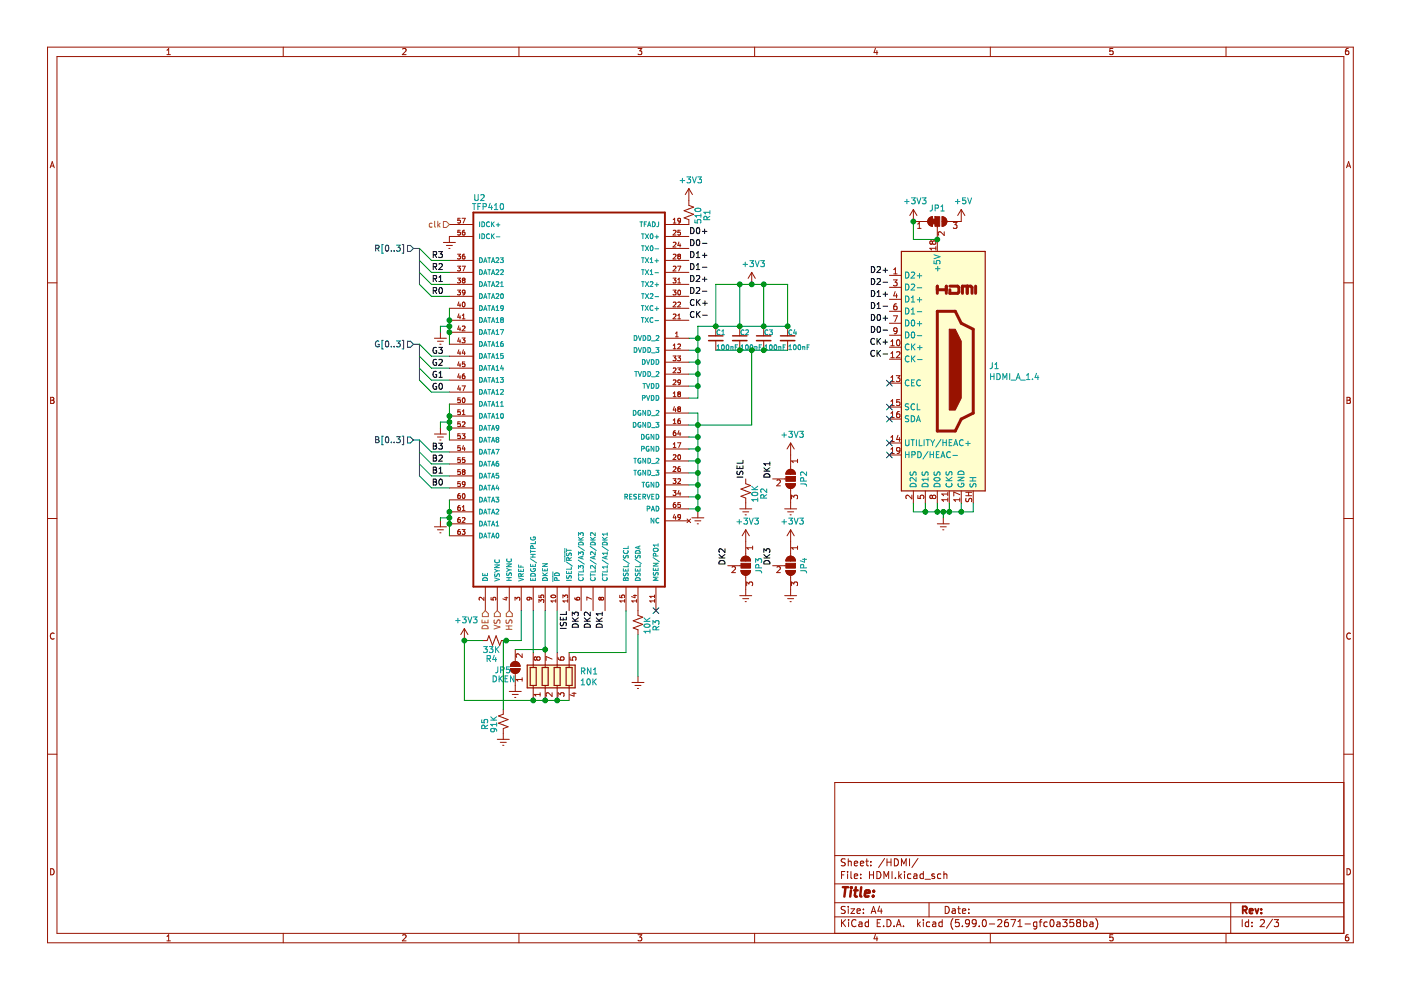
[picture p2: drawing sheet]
<svg xmlns="http://www.w3.org/2000/svg" width="297mm" height="210mm" viewBox="0 0 297 210" stroke-linecap="round" stroke-linejoin="round" font-family="sans-serif">
<path d="M.1 0h297v209.9h-297z" fill-rule="evenodd" fill="#fff" stroke="#fff" stroke-width=".21"/>
<g fill="none" stroke="#981200" stroke-width=".21">
<path d="M10.1 10h276.8v189.9h-276.8zM12.1 12h272.8v185.9h-272.8zM35.4 11.6h.7M35.4 10.7l.4-.4v1.3M60.1 10v2M85.4 10.4l.5-.1 .2 .4-.8 .9h.8M110 10v2M135.3 10.3h.8l-.5 .5 .4 .1v.6l-.2 .1-.5-.1M160 10v2M185.6 10.2l-.3 .9h.8M185.9 10.7v.9M210 10v2"/>
<path d="M236 10.3h-.7v.6l.6-.1 .1 .7-.2 .1-.5-.1M259.9 10v2M285.9 10.3h-.4l-.2 .3-.1 .7 .3 .3 .4-.1v-.7h-.4l-.3 .2M10.6 35.6l.5-1.3 .4 1.3M10.8 35.2h.6M146.1 40v3.5l1 .4-2.1 .8 2.1 .7-2.1 .8 1.1 .4v1h-5.1M146.1 40l-.8 1.3M146.1 40l.7 1.3M285.5 35.6l.4-1.3 .5 1.3M285.6 35.2h.6M10.1 60h2M94 51.4h2.6"/>
<path d="M94.6 52h1.3M95.2 52.7h.2M95.3 47.6h5.1M95.3 57.8h5.1M95.3 55.2h5.1M97 59h.6l-.3 .4 .3 .1v.4h-.6M97 53.9h.6l-.3 .4 .3 .1v.4h-.6M97 56.4h.6l-.3 .4 .3 .1v.5h-.6M97.6 46.3h-.5l-.1 .5 .5-.1 .1 .5h-.6M97.6 48.8h-.5l-.1 .5h.5l.1 .4h-.6M98 46.3h.6l-.4 1M98 56.4h.6l-.4 1.1"/>
<path d="M98.2 59.4l-.2-.2 .2-.2 .4 .2-.2 .2M98.2 59.4l-.2 .2 .2 .4 .4-.2-.2-.4M98.2 59.4h.2M98.5 48.8l-.4 .3-.1 .5 .2 .2 .3-.1v-.4l-.3-.1-.2 .2M98.5 53.9l-.4 .2-.1 .6 .2 .2 .3-.1v-.5h-.3l-.2 .2M100.4 50.1h-5.1v1.3M141 52.7h5.1M141 50.1h5.1M141 57.8h5.1M141 55.2h5.1M142.7 59h.6l-.3 .4 .3 .1v.4h-.6M142.7 56.5l.4-.1 .2 .3-.6 .8h.6"/>
<path d="M142.7 46.6l.3-.3v1M142.7 47.3h.6M142.7 48.9l.4-.1 .2 .3-.6 .7h.6M142.7 51.5l.4-.1 .2 .2-.6 .8h.6M142.7 54l.4-.1 .2 .3-.6 .7h.6M143.7 56.4h.6l-.4 1.1M143.7 59.3l.3-.3v1M143.7 60h.6M143.9 54.3l-.2-.2 .2-.2 .4 .2-.2 .2M143.9 54.3l-.2 .2 .2 .4 .4-.2-.2-.4M143.9 54.3h.2M143.9 51.3l-.2 .7h.6"/>
<path d="M144.2 51.7v.7M144.2 48.8h-.4l-.1 .5h.5v.4h-.5M144.3 46.7l-.2 .2h-.3v-.5l.3-.1 .2 .2-.1 .6-.4 .2M159.4 57.8l-.8 1.2M159.4 57.8v2.5M159.4 57.8l.7 1.2M188.6 58.4h2.5M189.4 59.3h.8l-.4 .5 .3 .1v.6l-.1 .1-.6-.1M189.5 57.2l.3-.4v1.3M189.5 58.1h.7M193.7 44.4v2.6h3M193.7 44.4l-.8 1.3"/>
<path d="M193.7 44.4l.7 1.3M194.6 48.4h.7M194.6 47.5l.3-.3v1.2M197 46.2l.7-.3v2.1a1.02 1.02 0 0 1-.9-.6 1.02 1.02 0 0 1 .2-1.2zM197.7 51.3l.2-.2h.3l.2 .2v.4l-.2 .1-.4-.1-.1-.1M197.7 51.3v.3M197.7 51.3l-.3-.2-.3 .2v.3l.3 .2 .3-.2M198.4 52.3v.7M198.4 52.6h-1.3l.4 .4M198.7 48v5.3M199.7 45.9a1.02 1.02 0 0 1 1.1 1.1 1.02 1.02 0 0 1-1.1 1zM200.2 49.1v.8l-.9-.8-.4 .3 .1 .5"/>
<path d="M202.1 47.2h.8l-.4 .4 .3 .2v.5l-.1 .1-.6-.1M203.8 44.4v2.6h-3M203.8 44.4l-.8 1.3M203.8 44.4l.8 1.3M284.9 60h2M92.1 71.7h2.5M92.7 72.3h1.3M93.3 73h.2M93.4 70.4v1.3M95.3 67.9h5.1M95.3 65.4h5.1M95.3 62.8h5.1"/>
<path d="M95.3 60.3h5.1M95.3 70.4h5.1M95.3 73h5.1M95.3 75.5h5.1M95.3 78.1h5.1M97 61.5h.6l-.3 .4 .3 .1v.4h-.6M97.3 64l-.3 .7h.7M97.3 66.5l-.3 .8h.7M97.3 69.1l-.3 .7h.7M97.3 71.6l-.3 .7h.7M97.3 74.2l-.3 .7h.7M97.3 76.7l-.3 .7h.7"/>
<path d="M97.3 79.2l-.3 .8h.7M97.5 64.4v.7M97.5 66.9v.7M97.5 69.5v.6M97.5 72v.7M97.5 74.5v.7M97.5 77.1v.7M97.5 79.6v.7M98 71.7h.6l-.3 .4h.2v.5h-.5M98 67.6h.6M98 69.2l.4-.1 .2 .3-.6 .7h.6M98 66.9l.3-.3v1"/>
<path d="M98.1 64.1h.2a.49 .49 0 0 1 .3 .5 .49 .49 0 0 1-.4 .4l-.2-.3zM98.3 74.2l-.3 .7h.6M98.5 79.3l-.4 .2-.1 .6 .2 .2 .3-.1v-.5h-.3l-.2 .2M98.5 74.5v.7M98.5 76.7h-.4l-.1 .5h.5v.5h-.5M98.6 61.9l-.2 .2h-.3v-.5l.3-.1 .2 .2-.1 .6-.4 .2M141 71.7h5.1M141 74.3h5.1M141 67.9h5.1M141 65.4h5.1M141 79.3h5.1M141 62.8h5.1"/>
<path d="M141 60.3h5.1M141 76.8h5.1M142.7 75.5h.6l-.3 .4 .3 .1v.4h-.6M142.7 61.5h.6l-.3 .4 .3 .1v.4h-.6M142.7 74h.6M142.7 73.2l.3-.3v1.1M142.7 64.1h.4l.2 .2-.6 .8h.6M142.7 66.7l.4-.1 .2 .3-.6 .7h.6M142.7 78.1l.4-.1 .2 .3-.6 .7h.6M143.2 71.4h.6M143.2 70.7l.3-.3v1M143.7 75.5h.6l-.4 .4 .3 .1v.4h-.5"/>
<path d="M143.7 78h.6l-.4 .4 .3 .1v.4h-.5M143.7 73l.4-.1 .2 .3-.6 .8h.6M143.7 64.1h.4l.2 .2-.6 .8h.6M143.7 67.6h.6M143.7 66.9l.3-.3v1M143.8 61.6l.1-.1a.49 .49 0 0 1 .4 .5 .49 .49 0 0 1-.4 .5l-.2-.4zM151.8 69.2v2M151.8 72.2v2.1M156.8 69.2v2M156.8 72.2v2.1M161.9 69.2v2M161.9 72.2v2.1"/>
<path d="M167 69.2v2M167 72.2v2.1M188.6 73.6h2.5M188.6 76.2h2.5M188.6 60.9h2.5M188.6 63.5h2.5M188.6 66h2.5M188.6 68.5h2.5M188.6 71.1h2.5M188.9 73.3h.7M188.9 72.4l.3-.4v1.3M188.9 74.9l.3-.3v1.2"/>
<path d="M188.9 75.8h.7M189.4 67h.9l-.6 1.2M189.8 61.8l-.3 .9h.8M190 79.7h.8l-.4 .4 .3 .2v.5l-.1 .1-.6-.1M190.1 74.7l.5-.1 .2 .3-.8 .9h.8M190.1 62.3v.8M190.1 64.4l-.4 .1-.2 .2v.7l.2 .3 .4-.1v-.6l-.4-.1-.2 .2M190.2 72.2l.2-.2a.68 .68 0 0 1 .4 .7 .68 .68 0 0 1-.4 .6l-.3-.5zM190.2 70l-.2 .3-.4-.1-.1-.6 .5-.1 .2 .2-.1 .8-.1 .2-.4 .1M10.7 84.2h.5l.2 .3-.2 .4 .2 .1 .1 .3-.3 .2h-.5zM10.7 84.9h.5M92.1 92h2.5"/>
<path d="M92.7 92.7h1.3M93.3 93.3h.2M93.4 90.8v1.2M95.3 80.6h5.1M95.3 83.1h5.1M95.3 85.7h5.1M95.3 88.2h5.1M95.3 90.8h5.1M95.3 93.3h5.1M95.3 95.8h5.1M95.3 98.4h5.1M97.3 81.8l-.3 .7h.7"/>
<path d="M97.5 82.2v.6M97.6 94.5h-.5l-.1 .5 .5-.1 .1 .5h-.6M97.6 89.4h-.5l-.1 .5h.5l.1 .5h-.6M97.6 84.4h-.5l-.1 .4h.5l.1 .5h-.6M97.6 97.1h-.5l-.1 .4h.5l.1 .5h-.6M97.6 99.6h-.5l-.1 .5 .5-.1 .1 .5h-.6M97.6 92h-.5l-.1 .5 .5-.1 .1 .5h-.6M97.6 86.9h-.5l-.1 .5 .5-.1 .1 .5h-.6M98 92h.6l-.3 .4 .2 .1v.4h-.5M98 81.8h.6l-.4 1M98 99.8l.2-.2 .4 .2M98 99.8h.1"/>
<path d="M98 89.5l.4-.1 .2 .3-.6 .8h.6M98 87.2l.3-.3v1M98 87.9h.6M98 99.8l.2 .2M98.1 84.5l.2-.1a.49 .49 0 0 1 .3 .5 .49 .49 0 0 1-.4 .4l-.2-.3zM98.3 94.5l-.3 .7h.6M98.5 94.9v.6M98.5 97.1h-.4l-.1 .4h.5v.5h-.5M98.6 99.8l-.2 .2M98.6 99.8h.1M141 90.1h5.1M141 95.2h5.1"/>
<path d="M141 84.4h5.1M141 97.7h5.1M141 81.9h5.1M141 87.6h5.1M141 92.7h5.1M142.7 83.4l.3-.3v1M142.7 94.9h.6M142.7 89.1l.3-.3v1M142.7 94.2l.3-.3v1M142.7 89.8h.6M142.7 84.1h.6M142.7 96.5l.4-.1 .2 .3-.6 .7h.6"/>
<path d="M142.7 80.6h.4l.2 .2-.6 .8h.6M142.7 99.1l.4-.1 .2 .2-.6 .8h.6M143 86.2l-.3 .7h.7M143.2 91.3l-.4 .3-.1 .6 .2 .2 .4-.1-.1-.5-.3-.1-.2 .2M143.2 86.6v.7M143.7 93.9h.6l-.4 1M143.8 96.5l.1-.1a.49 .49 0 0 1 .4 .5 .49 .49 0 0 1-.4 .5l-.2-.4zM143.9 86.7l-.2-.2 .2-.2 .4 .2-.2 .2M143.9 83.5l-.2-.2 .2-.2 .4 .2-.2 .2M143.9 83.5l-.2 .2 .2 .4 .4-.2-.2-.4M143.9 86.7l-.2 .2 .2 .4 .4-.2-.2-.4M143.9 83.5h.2"/>
<path d="M143.9 86.7h.2M143.9 91.3l-.2 .7h.6M144.2 88.8l-.4 .2-.1 .6 .2 .2 .3-.1v-.5h-.3l-.2 .2M144.2 99l-.4 .2-.1 .6 .2 .2 .3-.1v-.5l-.3-.1-.2 .2M144.2 91.7v.7M144.3 81l-.2 .2-.3-.1v-.5h.3l.2 .1-.1 .6-.4 .3M166.9 99.8a1.02 1.02 0 0 1 1.1-.2 1.02 1.02 0 0 1 .6 .9h-2zM167.6 93.9v5.6M167.6 93.9l-.7 1.3M167.6 93.9l.8 1.3M169.1 97.7h-1.3l.4 .4M169.1 97.4v.7"/>
<path d="M188.6 81.2h2.5M188.6 93.9h2.5M188.6 86.3h2.5M188.6 88.8h2.5M188.6 96.5h2.5M188.9 80l.3-.3v1.2M188.9 85.1l.3-.4v1.3M188.9 87.6l.3-.3v1.2M188.9 92.7l.3-.4v1.3M188.9 95.2l.3-.3v1.3M188.9 80.9h.7M188.9 93.6h.7"/>
<path d="M188.9 86h.7M188.9 88.5h.7M188.9 96.2h.7M190.4 92.3l-.3 .9h.8M190.7 87.3h-.4l-.2 .3v.7l.2 .2 .4-.1v-.6l-.4-.1-.2 .3M190.7 92.8v.8M190.7 84.7h-.6v.6h.6v.6l-.1 .1-.5-.1M190.8 95.4l-.2 .3-.4-.1-.1-.6 .5-.1 .2 .2-.1 .7-.1 .3-.4 .1M285.6 84.2h.4l.3 .3-.3 .4 .3 .1v.3l-.2 .2h-.5zM285.6 84.9h.4M10.1 109.9h2M92.1 111.7h2.5"/>
<path d="M92.7 112.3h1.3M93.3 113h.2M93.4 110.4v1.3M95.3 111.1h5.1M95.3 100.9h5.1M95.3 103.4h5.1M95.3 106h5.1M95.3 108.5h5.1M95.3 113.6h5.1M97.5 104.7l-.4 .2-.1 .6 .2 .2 .4-.1-.1-.5h-.3l-.2 .1M97.5 112.3l-.4 .2-.1 .6 .2 .2 .4-.1-.1-.5h-.3l-.2 .2M97.5 107.2l-.4 .2-.1 .6 .2 .2 .4-.1-.1-.5h-.3l-.2 .2"/>
<path d="M97.5 109.7l-.4 .3-.1 .6 .2 .2 .4-.1-.1-.5-.3-.1-.2 .2M97.6 102.1h-.5l-.1 .5h.5l.1 .4h-.6M98 112.3h.6l-.3 .4 .2 .1v.4h-.5M98 109.8l.4-.1 .2 .3-.6 .8h.6M98 107.5l.3-.3v1M98 108.2h.6M98.1 104.8l.2-.1a.49 .49 0 0 1 .3 .5 .49 .49 0 0 1-.4 .4l-.2-.3zM98.2 100l-.2 .2 .2 .4 .4-.2-.2-.4M98.2 100h.2M98.6 102.6l-.2 .2-.3-.1v-.5l.3-.1 .2 .2-.1 .6-.4 .2M141 100.3h5.1M141 102.8h5.1"/>
<path d="M141 105.4h5.1M141 110.4h5.1M141 107.9h5.1M142.7 104h.6l-.3 .4 .3 .1v.5h-.6M142.7 101.5h.6l-.3 .4 .3 .1v.4h-.6M143 109.1l-.3 .7h.7M143.2 106.6l-.4 .2-.1 .6 .2 .2 .4-.1-.1-.5h-.3l-.2 .2M143.2 109.4v.7M143.7 101.6l.4-.1 .2 .3-.6 .7h.6M143.9 104l-.2 .7h.6M144.2 104.4v.6M144.2 106.6h-.4l-.1 .5 .5-.1v.5h-.5"/>
<path d="M144.3 109.5l-.2 .2h-.3v-.5l.3-.1 .2 .2-.1 .6-.4 .2M145.7 110l.7 .8M146.4 110l-.7 .8M146.7 109.8h2.5M147.3 110.4h1.3M147.8 111.1h.3M148 108.5v1.3M154.3 119.9h2.8M156.8 107.9h2.6M157.4 118.2a1.02 1.02 0 0 1 1.1-.2 1.02 1.02 0 0 1 .6 .9h-2zM157.5 108.5h1.2M158 109.2h.2"/>
<path d="M158.1 101.5v1.1l1 .3-2 .8 2 .8-2 .7 1 .4v2.3M158.1 112.3v5.6M158.1 112.3l-.8 1.3M158.1 112.3l.8 1.3M159.6 116.1h-1.3l.4 .4M159.6 115.8v.7M163.8 101.5h2.8M163.8 119.9h2.8M164.7 101.9l.5-.2 .3 .4-.8 .9h.8M166.4 107.9h2.5M166.6 102.6h2a1.02 1.02 0 0 1-1 1 1.02 1.02 0 0 1-1-1zM166.9 118.2a1.02 1.02 0 0 1 1.1-.2 1.02 1.02 0 0 1 .6 .9h-2z"/>
<path d="M167 108.5h1.3M167.5 109.2h.3M167.6 103.6v4.3M167.6 112.3v5.6M167.6 112.3l-.7 1.3M167.6 112.3l.8 1.3M167.8 105.8v-.8l.5 .4 .1-.4h.6l.1 .2-.1 .6M169.1 115.8v.7M169.1 116.1h-1.3l.4 .4M193.3 105v.8l-.9-.8-.3 .2 .1 .5M193.7 104.1v2.5M194.6 105v.7h.6l-.1-.6 .7-.1 .1 .2-.1 .5"/>
<path d="M196.2 104.1v2.5M197.7 105.2l.2-.2h.3l.2 .2v.4l-.2 .1h-.3l-.2-.2M197.7 105.2v.3M197.7 105.2l-.3-.2-.3 .2v.3l.3 .2 .3-.2M198.7 104.1v2.5M198.7 111.1h2.6M199.4 111.7h1.2M199.9 112.3h.2M200 109.8v1.3M201 104.4v.7M201 105.6v.7M201 106h-1.3l.3 .3"/>
<path d="M201 104.7h-1.3l.3 .4M201.3 104.1v2.5M203.5 106h-1.3l.4 .3M203.5 105.6v.7M203.5 104.9l-1.3-.6v.9M203.8 104.1v2.5M204.8 105.1h1.2M204.8 104.4h1.2M204.8 105.7l.1 .6h.3l.3-.5 .3-.1 .2 .2v.5M205.4 104.4v.7M206.3 104.1v2.5M284.9 109.9h2"/>
<path d="M11.5 134.3a.58 .58 0 0 0-.8 .6 .58 .58 0 0 0 .8 .5M98.5 133.3l-.8 1.2M98.5 133.3v2.5M98.5 133.3l.7 1.2M102.3 135.8h1l.4-1 .7 2 .8-2 .7 2 .4-1h1M102.6 126.6v.7l-.7-.7-.3 .2 .1 .4M102.9 124.4v5.1M104.1 126.7v.5h.5v-.5h.4v.5M105.4 124.4v5.1M107 126.7h.7M107.3 126.6v.6l-.7-.2M108 124.4v5.1"/>
<path d="M109.2 127.3v-.7l.4 .4 .1-.3h.4v.6M109.2 137.7v2.6M110.5 124.4v5.1M110.7 138.6v.8l-.9-.8-.4 .3 .2 .4M112.2 126.6l.2 .2-.1 .3-.5 .1-.1-.4 .2-.2 .6 .1 .2 .4M113.1 124.4v5.1M113.1 138.4v3.1M113.8 139.5l-.3-.2-.3 .2 .1 .4 .2 .1 .3-.3M113.8 139.5l.2-.2h.3l.2 .2v.4l-.2 .1-.4-.1-.1-.2M113.8 139.5v.2M114.3 126.2v.5h.5l-.1-.4 .5-.1v.5M114.3 127.8v-.7l.4 .4 .1-.3h.4v.6"/>
<path d="M115.6 124.4v5.1M115.6 138.4v3.1M116.9 126.3a.49 .49 0 0 1 .6-.2 .49 .49 0 0 1 .3 .5 .5 .5 0 0 1-.6 .2 .5 .5 0 0 1-.3-.5zM117.1 139.7l-1.3-.5v.8M117.8 127.1v.6M117.8 127.4h-1l.3 .3M118.1 124.4v5.1M118.1 138.4v3.1M118.3 139.4l.1 .3 .2 .2 .7 .1 .3-.3-.1-.4-.6 .1-.1 .3 .2 .3M119.3 126.8v-.6l.4 .3 .1-.3h.5v.6M120.4 127.4h-1.1l.3 .3M120.4 127.1v.6"/>
<path d="M120.7 124.4v5.1M120.7 138.4v3.1M120.9 139.3v.6l.6 .1-.1-.6 .6-.1 .1 .2-.1 .5M121.9 126.7l.2 .5h.6l.2-.2-.1-.3h-.5v.3l.2 .2M123.2 124.4v5.1M125.4 127l-1-.4v.7M125.7 124.4v5.1M127.4 126.8l-.2-.2-.2 .2 .2 .4 .2-.2M127.4 126.8l.2-.2 .4 .2-.2 .4-.4-.2M127.4 126.8v.2M128.3 124.4v5.1M131.4 126.2v.5h.5l-.1-.4 .5-.1v.5"/>
<path d="M132.4 127.4h-1l.3 .3M132.4 127.1v.6M132.7 124.4v5.1M134.3 126.3h.7M134.6 126.1v.6l-.7-.2M135 127.4h-1.1l.3 .3M135 127.1v.6M135.3 124.4v6.1l1 .4-2.1 .7 2.1 .8-2.1 .7 1.1 .4v1M138.8 127.4h-1l.2 .3M138.8 126.2v.5M138.8 127.1v.6M138.8 126.4h-1l.2 .3"/>
<path d="M139.1 124.4v5.1M155.2 120.3l.5-.2 .2 .4-.8 .9h.8M156.8 126.3h2.6M157.1 121h2a1.02 1.02 0 0 1-1 1 1.02 1.02 0 0 1-1-1zM157.5 126.9h1.2M158 127.6h.2M158.1 122v4.3M158.3 124.2v-.8l.5 .4 .1-.3h.6l.1 .1-.1 .6M164.7 120.3l.5-.2 .3 .4-.8 .9h.8M166.4 126.3h2.5M166.6 121h2a1.02 1.02 0 0 1-1 1 1.02 1.02 0 0 1-1-1zM167 126.9h1.3"/>
<path d="M167.5 127.6h.3M167.6 122v4.3M167.8 124.2v-.8l.5 .4 .1-.3h.6l.1 .1-.1 .6M286.3 134.3a.58 .58 0 0 0-.8 .6 .58 .58 0 0 0 .8 .5M10.1 159.9h2M105.4 156.8h2.6M106.1 157.4h1.2M106.6 158h.2M106.7 150.4v1l-1 .4 2 .8-2 .7 2 .8-1 .4v2.3M108 146.6h2.5M108.2 141.8h2.1a1.02 1.02 0 0 1-1.1 1 1.02 1.02 0 0 1-1-1zM108.5 140.6a1.02 1.02 0 0 1 1.1-.3 1.02 1.02 0 0 1 .7 1h-2.1z"/>
<path d="M108.6 147.2h1.3M109.1 147.9h.3M109.2 142.8v3.8M110.7 143.7v.7M110.7 144.1h-1.3l.4 .3M113.1 145.3v3.2M114.5 146.9v.7M114.5 147.2h-1.3l.4 .4M115.6 145.3v3.2M117.1 146.9v.8l-1-.8-.3 .2 .1 .5M118.1 145.3v3.2M118.3 147.7v-.8l.5 .4 .1-.4h.6l.1 .2-.1 .6"/>
<path d="M120.7 145.3v3.2M121.3 147h.8M121.7 146.8v.8l-.9-.3M134 144.7h2.5M134.6 145.3h1.3M135.1 146h.3M135.3 143.4v1.3M284.9 159.9h2M284.9 165.9h-107.9v32M10.7 184.2a.66 .66 0 0 1 .8 .6 .66 .66 0 0 1-.8 .7zM35.4 198.6l.4-.4v1.3M35.4 199.5h.7"/>
<path d="M60.1 197.9v2M85.4 198.3l.5-.1 .2 .4-.8 .9h.8M110 197.9v2M135.3 198.2h.8l-.5 .5 .4 .1v.6l-.2 .1-.5-.1M160 197.9v2M177 194.4h107.9M177 191.4h107.9M177 187.4h107.9M177 181.4h107.9M178.4 195v1.5M178.4 185.5h.5M178.6 195.6l.7 .9"/>
<path d="M179.1 184.8h-.7v1.5M179.2 192.2h-.6l-.2 .1v.4l.7 .3 .1 .4-.3 .3-.6-.1M179.2 182.2l-.6-.1-.2 .1v.5l.7 .2 .1 .4-.3 .3-.6-.1M179.3 195l-.9 .8M179.7 184.8v.1M179.7 185.3v1M179.8 182.1v1.5M179.8 192.2v.1M179.8 192.7v1M179.8 182.7l.3-.1 .3 .1 .1 .9M179.9 195v.1M179.9 195.5v1"/>
<path d="M180.4 192.7h.8l-.8 1h.8M180.4 184.8v1.3l.2 .2M181.1 185.8l.7-.2v-.2l-.5-.1-.2 .2 .1 .7h.6M181.1 183.1l.7-.2v-.2l-.5-.1-.2 .2 .1 .7h.6M181.5 195.1a.71 .71 0 0 0-1 .5 .71 .71 0 0 0 .7 .9l.3-.2M181.7 193.2l.7-.2-.1-.3h-.4l-.2 .2 .1 .7h.5M182.1 195.5h.6l.1 1M182.4 183.1l.7-.2v-.2l-.5-.1-.2 .2 .1 .7h.6M182.5 186.1v.2M182.5 185.4v.1M182.8 195.8l-.5 .1-.2 .2 .2 .4 .5-.1M183.1 192.7v.2"/>
<path d="M183.1 193.5v.2M183.6 182.6h.5M183.8 182.1v1.3l.3 .2M184.1 195.5h-.4l-.3 .3 .2 .6h.5M184.1 195v1.5M184.3 185.5h.9M184.3 184.8v1.5M184.6 183.4v.2M184.6 182.7v.1M184.7 193.7l.5-1.5 .5 1.5M184.8 193.2h.8M185.2 184.8v1.5"/>
<path d="M185.6 198.1l-.3 .9h.8M185.9 184.8a.76 .76 0 0 1 .9 .7 .76 .76 0 0 1-.9 .8zM185.9 198.6v.9M186 195.7h.5M186.5 192.1l-.4 1.1h1M186.7 195h-.7v1.5h.7M186.8 192.7v1M187.3 196.3v.2M187.4 186.3v-1.5l.5 1.1 .5-1.1v1.5M187.6 182l-1.3 1.9M188.1 195a.76 .76 0 0 1 .8 .7 .76 .76 0 0 1-.8 .8zM188.1 182.1v1.5"/>
<path d="M188.1 182.8h.8M188.9 182.1v1.5M189.1 184.8v1.5M189.6 196.3v.2M189.6 182.1a.76 .76 0 0 1 .9 .7 .76 .76 0 0 1-.9 .8zM189.8 186.1v.2M190.1 196.5l.5-1.5 .5 1.5M190.2 196h.7M190.6 184.8v1.5M190.7 185.7l.4 .6M191.1 185.3l-.5 .6M191.1 183.6v-1.5l.5 1.1 .5-1.1v1.5"/>
<path d="M191.6 196.3v.2M191.8 184.8v.1M191.8 185.3v1M192.8 182.1v1.5M193.1 185.4l-.4-.1-.3 .3 .2 .6h.5M193.8 185.4h.5l.1 .9M194.4 185.6l-.5 .1-.2 .2 .2 .4 .5-.1M194.6 195v1.5M194.6 182l-1.3 1.9M194.7 195.9l.4 .6M195.1 195.5l-.5 .5M195.8 184.8v1.5"/>
<path d="M195.8 195v.1M195.8 195.5v1M195.8 185.4l-.5-.1-.2 .3 .1 .6h.6M196.1 186.4h1.2M197 191.4v3M197.1 195.5h-.4l-.3 .3 .2 .6h.5M197.8 195.5h.5l.1 1M198.1 185.4l-.3-.1-.2 .2v.2l.5 .2v.3h-.5M198.4 195.8l-.5 .1-.2 .2 .2 .4 .5-.1M199.5 185.4l-.4-.1-.3 .3 .1 .6h.6M199.8 195.5h-.5l-.2 .3 .1 .6h.6M199.8 195v1.5"/>
<path d="M200.1 185.4l.2-.1 .4 .1 .1 .9M200.1 184.8v1.5M200.4 192.2a.76 .76 0 0 1 .9 .7 .76 .76 0 0 1-.9 .8zM201.9 192.7h.6v1M202 194.8a1.72 1.72 0 0 0 0 2.2M202.5 193l-.5 .1-.2 .2 .2 .4 .5-.1M203 192.7h.6M203.3 192.2v1.3l.3 .2M203.3 195h-.7l-.1 .7 .3-.2 .5 .1 .1 .2-.1 .5-.2 .2-.6-.2M204 193.2l.8-.2-.1-.3h-.4l-.3 .2 .1 .7h.6M204 196.3v.2M205.4 193.5v.2"/>
<path d="M205.4 192.7v.2M205.5 195.6l-.2 .3-.5-.1-.1-.2v-.3l.3-.3h.3l.2 .3a1 1 0 0 1-.4 1.2h-.3M207 195.6l-.3 .3-.4-.1-.2-.2v-.3l.3-.3h.3l.3 .3a1 1 0 0 1-.5 1.2h-.2M207.6 196.3v.2M208.4 195.1l.2-.1a.8 .8 0 0 1 .5 .7 .8 .8 0 0 1-.5 .8l-.3-.6zM209.8 195.9h1.1M210 197.9v2M211.5 195.1l.6-.1 .3 .4-.9 1.1h.9M213.7 195h-.4a1.01 1.01 0 0 0 0 1.5l.5-.2v-.5l-.3-.3h-.2l-.3 .3M214.3 195h1l-.6 1.5M215.8 196.5h.9M215.8 195.4l.5-.4v1.5"/>
<path d="M217.3 195.9h1.2M219.8 195.5h-.4l-.3 .3 .2 .6h.5M219.8 195.5v1.2l-.3 .3-.3-.1M220.3 195.5h.6M220.9 195l-.4 .2v1.3M222 195.5h-.4l-.3 .3 .2 .6h.5M222.8 195.1l.2-.1a.8 .8 0 0 1 .5 .7 .8 .8 0 0 1-.5 .8l-.4-.6zM224.1 195.5h.6l.1 1M224.8 195.8l-.5 .1-.3 .2 .3 .4 .5-.1M225.3 195h.9l-.5 .5 .5 .2v.6l-.2 .2-.7-.2M227.6 195h-.7l-.1 .7 .2-.2 .5 .1 .2 .2-.1 .5-.2 .2-.6-.2M228.5 195.6l-.3 .3v.3l.3 .3h.3l.3-.3-.1-.4-.2-.2"/>
<path d="M228.5 195.6l-.3-.3 .3-.3h.3l.3 .3-.3 .3M228.5 195.6h.3M229.7 195.5h.5l.3 .3-.2 .6h-.6M229.7 195v1.5M231.1 195.5h.6v1M231.7 195.8l-.5 .1-.2 .2 .2 .4 .5-.1M232.3 194.8a1.72 1.72 0 0 1 0 2.2M236 198.2h-.7v.6l.6-.1 .1 .7-.2 .1-.5-.1M259.9 197.9v2M260.9 191.4v6.5M263.4 195v1.5M264.7 195.5h-.4l-.3 .3 .2 .6h.5"/>
<path d="M264.7 195v1.5M265.4 196.3v.2M265.4 195.5v.2M267.2 195.1l.6-.1 .3 .4-.9 1.1h.9M269.8 194.9l-1.3 1.9M270.2 195h.9l-.5 .5 .4 .2v.6l-.2 .2-.6-.2M285.6 184.2a.66 .66 0 0 1 .7 .6 .66 .66 0 0 1-.7 .7zM285.9 198.2h-.4l-.2 .3-.1 .7 .3 .3 .4-.1v-.7h-.4l-.3 .2"/>
</g>
<path d="M263.5 193l.7-.1 .1-.2v-.4l-.8-.1v1.5M263.8 193l.5 .7M264.9 193.2l.7-.2v-.3h-.5l-.2 .2 .1 .7h.6M266.1 192.7l.4 1 .3-1M267.4 193.5v.2M267.4 192.7v.2" fill="none" stroke="#981200" stroke-width=".39"/>
<path d="M178.7 188.1h1.1M179.3 188.1l-.3 2M180.4 188.8l-.1 1.3M180.5 188.1v.2M181.1 188.8h.8M181.5 188.1l-.3 1.7 .1 .2 .4 .1M182.6 188.1l-.2 1.7 .2 .3M183.4 189.4l1-.2-.1-.3-.5-.1-.4 .3v.9h.8M185.1 189.9v.2M185.3 188.9l-.1 .2" fill="none" stroke="#981200" stroke-width=".52"/>
<g fill="#fffecd" stroke="#fffecd" stroke-width=".25">
<path d="M111.8 141h10.1v4.8h-10.1z" fill-rule="evenodd"/>
<path d="M191.1 53.3h17.8v50.8h-17.8z" fill-rule="evenodd"/>
</g>
<path d="M191.1 53.3h17.8v50.8h-17.8zM111.8 141h10.1v4.8h-10.1zM112.4 141.5h1.3v3.8h-1.3zM115 141.5h1.2v3.8h-1.2zM117.5 141.5h1.3v3.8h-1.3zM120 141.5h1.3v3.8h-1.3z" fill="none" stroke="#981200" stroke-width=".25"/>
<g fill="none" stroke="#009596" stroke-width=".21">
<path d="M144.2 38.3h1M144.7 37.8v1M145.6 37.5h.8l-.4 .5 .4 .1v.6l-.2 .1-.6-.1M146.8 37.5l.4 1.3 .4-1.3M147.9 37.5h.8l-.4 .5 .4 .1v.6l-.2 .1-.6-.1M100.2 43.2h.7M100.5 43.2v1.2M100.7 41.3v1l.2 .2h.2l.3-.2v-1M101.3 43.8h.4M101.7 57.2a.51 .51 0 0 1 .6 .5 .51 .51 0 0 1-.6 .5zM101.7 59.7a.51 .51 0 0 1 .6 .5 .51 .51 0 0 1-.6 .6zM101.7 54.7a.51 .51 0 0 1 .6 .5 .51 .51 0 0 1-.6 .5z"/>
<path d="M101.7 47v1.1M101.7 49.6v1M101.9 41.4l.5-.1 .3 .3-.8 .9h.8M101.9 43.2h-.6v1.2M102.2 47a.51 .51 0 0 1 .6 .5 .51 .51 0 0 1-.6 .6zM102.2 49.6a.51 .51 0 0 1 .6 .5 .51 .51 0 0 1-.6 .5zM102.4 43.8h.6l.1-.5-.7-.1v1.2M102.6 55.7l.3-1 .3 1M102.6 58.2l.3-1 .3 1M102.7 55.4h.4M102.7 57.9h.4M103.4 57.2h.6"/>
<path d="M103.4 54.7h.6M103.4 59.7h.6M103.7 54.7v1M103.7 57.2v1M103.7 59.7v1.1M103.8 47.1a.45 .45 0 0 0-.7 .4 .45 .45 0 0 0 .7 .5M103.8 49.7a.45 .45 0 0 0-.7 .4 .45 .45 0 0 0 .7 .4M103.9 43.1l-.3 .9h.8M104.2 55.7l.3-1 .4 1M104.2 58.2l.3-1 .4 1M104.2 47v1.1M104.2 49.6v1"/>
<path d="M104.2 43.6v.8M104.3 55.4h.5M104.3 57.9h.5M104.4 50l.4 .6M104.4 47.5l.4 .6M104.8 49.6l-.6 .6M104.8 47l-.6 .6M104.8 44.4h.8M104.8 43.5l.4-.3v1.2M105.2 57.3l.4-.1 .2 .3-.7 .7h.7M105.2 54.8l.4-.1 .2 .2-.7 .8h.7M105.2 59.8l.4-.1 .2 .3-.7 .8h.7"/>
<path d="M105.2 50.2h.8M105.2 47.7h.8M105.6 47.3v.8M106.1 54.7h.6l-.3 .3 .3 .1v.5M106.1 55.6h.1M106.1 57.3l.4-.1 .2 .3-.6 .7h.6M106.1 55.6h.5M106.2 43.3l.1-.1a.68 .68 0 0 1 .5 .6 .68 .68 0 0 1-.5 .6l-.3-.5zM106.7 55.6h-.1M135.7 47h.6M136 47v1.1M136 52.1h.6"/>
<path d="M136 49.6h.6M136 57.2h.6M136 54.7h.6M136 59.7h.6M136.3 49.6v1M136.3 52.1v1M136.3 54.7v1M136.3 57.2v1M136.3 59.7v1.1M136.6 47.5h.3M136.8 52.1l.7 1M136.8 49.6l.7 1"/>
<path d="M136.8 57.2l.7 1M136.8 54.7l.7 1M136.8 59.7l.7 1.1M137.1 47h-.5v1.1M137.3 48.1l.4-1.1 .3 1.1M137.4 47.8h.5M137.5 52.1l-.7 1M137.5 49.6l-.7 1M137.5 57.2l-.7 1M137.5 54.7l-.7 1M137.5 59.7l-.7 1.1M137.9 59.8l.3-.1 .2 .3-.6 .8h.6"/>
<path d="M137.9 58.2h.5M137.9 54.9l.2-.2v1M137.9 57.5l.2-.3v1M137.9 55.7h.5M137.9 49.7l.2-.1a.49 .49 0 0 1 .4 .5 .49 .49 0 0 1-.5 .4l-.1-.3zM137.9 52.2l.2-.1a.49 .49 0 0 1 .4 .5 .49 .49 0 0 1-.5 .5l-.1-.4zM138.3 47a.51 .51 0 0 1 .6 .5 .51 .51 0 0 1-.6 .6zM138.9 55.3h.7M138.9 52.7h.7M138.9 50.2h.7M138.9 57.8h.7M139.3 49.8v.8"/>
<path d="M139.3 54.9v.8M139.3 60v.8M139.6 47v.9l-.3 .2M147.3 46.6v.6l.6 .1v-.6l.6-.1 .1 .2-.1 .5M147.5 44.3a.61 .61 0 0 1 .7-.2 .61 .61 0 0 1 .3 .6 .75 .75 0 0 1-1.2-.3zM148.6 45.3v.8M148.6 45.7h-1.3l.4 .4M149.9 46.6l-.1-.6-.4-.1-.2 .7h1.3M150.5 45h-1.3l.4 .4M150.5 45.9l-.6 .4M150.5 44.6v.8M157.5 56.1h1"/>
<path d="M158 55.6v.9M159 55.3h.8l-.5 .5 .4 .1v.5l-.2 .1-.5-.1M160.1 55.3l.4 1.2 .5-1.2M161.3 55.3h.8l-.5 .5 .4 .1v.5l-.2 .1-.5-.1M191.8 42.7h1M192 57.7a.64 .64 0 0 1 .7 .6 .64 .64 0 0 1-.7 .7zM192.3 42.2v1M193.2 57.8l.5-.1 .2 .4-.8 .9h.8M193.2 41.9h.8l-.4 .5 .4 .1v.6l-.2 .1-.6-.1M194.4 41.9l.4 1.3 .4-1.3M194.5 58.5h.9M195 58v1"/>
<path d="M195.5 41.9h.8l-.4 .5 .4 .1v.6l-.2 .1-.6-.1M197.7 43.5l-.1 1.1-.4 .1M198 55.3v.6h.6v-.6h.6l.1 .2-.1 .4M198 54l1.3 .4-1.3 .5M198.3 44.1h.6v-.5l-.6-.1v1.2M198.3 57h1M198.8 56.5v1M199.5 44.7h.7M199.5 43.8l.3-.3v1.2M202.6 42.7h.9M203 42.2v1M204.7 41.9h-.6v.6h.6v.6l-.2 .1-.4-.1"/>
<path d="M205.2 41.9l.4 1.3 .4-1.3M101.7 72.4a.51 .51 0 0 1 .6 .5 .51 .51 0 0 1-.6 .5zM101.7 64.8a.51 .51 0 0 1 .6 .5 .51 .51 0 0 1-.6 .5zM101.7 67.4a.51 .51 0 0 1 .6 .5 .51 .51 0 0 1-.6 .5zM101.7 62.3a.51 .51 0 0 1 .6 .5 .51 .51 0 0 1-.6 .5zM101.7 69.9a.51 .51 0 0 1 .6 .5 .51 .51 0 0 1-.6 .5zM101.7 75a.51 .51 0 0 1 .6 .5 .51 .51 0 0 1-.6 .5zM101.7 77.5a.51 .51 0 0 1 .6 .5 .51 .51 0 0 1-.6 .5zM102.6 60.8l.3-1.1 .3 1.1M102.6 63.3l.3-1 .3 1M102.6 65.8l.3-1 .3 1M102.6 70.9l.3-1 .3 1"/>
<path d="M102.6 68.4l.3-1 .3 1M102.6 73.4l.3-1 .3 1M102.6 76l.3-1 .3 1M102.6 78.5l.3-1 .3 1M102.7 70.6h.4M102.7 60.5h.4M102.7 63h.4M102.7 65.5h.4M102.7 68.1h.4M102.7 73.2h.4M102.7 75.7h.4M102.7 78.2h.4"/>
<path d="M103.4 67.4h.6M103.4 64.8h.6M103.4 62.3h.6M103.4 69.9h.6M103.4 72.4h.6M103.4 75h.6M103.4 77.5h.6M103.7 62.3v1M103.7 64.8v1M103.7 67.4v1M103.7 69.9v1M103.7 72.4v1"/>
<path d="M103.7 75v1M103.7 77.5v1M104.2 60.8l.3-1.1 .4 1.1M104.2 63.3l.3-1 .4 1M104.2 65.8l.3-1 .4 1M104.2 68.4l.3-1 .4 1M104.2 70.9l.3-1 .4 1M104.2 73.4l.3-1 .4 1M104.2 76l.3-1 .4 1M104.2 78.5l.3-1 .4 1M104.3 70.6h.5M104.3 60.5h.5"/>
<path d="M104.3 63h.5M104.3 65.5h.5M104.3 68.1h.5M104.3 73.2h.5M104.3 75.7h.5M104.3 78.2h.5M105.2 73.4h.6M105.2 68.4h.6M105.2 65.8h.6M105.2 62.4l.4-.1 .2 .3-.7 .7h.7M105.2 65.1l.3-.3v1M105.2 67.6l.3-.2v1"/>
<path d="M105.2 70.2l.3-.3v1M105.2 72.7l.3-.3v1M105.2 75.3l.3-.3v1M105.2 77.8l.3-.3v1M105.2 70.9h.6M105.2 76h.6M105.2 78.5h.6M106.1 69.9h.7l-.5 1M106.1 60.8h.6M106.1 60l.3-.3v1.1M106.2 62.4l.2-.1a.49 .49 0 0 1 .3 .5 .49 .49 0 0 1-.4 .4l-.2-.3zM106.3 67.8l-.2 .2 .2 .4 .4-.2-.2-.4"/>
<path d="M106.3 67.8h.2M106.4 77.5l-.3 .7h.7M106.6 72.4l-.4 .3-.1 .5 .2 .2 .4-.1-.1-.4-.3-.1-.2 .2M106.6 67.4h-.4l.1 .4M106.6 67.4h.1M106.6 75.4h.1M106.6 77.8v.7M106.7 67.4l-.2 .4M106.7 75.4l-.1 .5h-.5M106.7 75h-.5l-.1 .4h.5M106.7 65.2l-.2 .2h-.3v-.5l.3-.1 .2 .2v.6l-.5 .2M134.5 71.2a.51 .51 0 0 1 .6 .5 .51 .51 0 0 1-.6 .5z"/>
<path d="M134.5 73.7a.51 .51 0 0 1 .6 .5 .51 .51 0 0 1-.6 .5zM134.6 78.8h.5M134.9 78.8v1M135.3 71.2l.4 1 .3-1M135.3 73.7l.4 1 .3-1M135.3 78.8l.4 1 .3-1M136 67.4h.5M136 64.8h.5M136 62.3h.6M136.2 76.2a.51 .51 0 0 1 .6 .5 .51 .51 0 0 1-.6 .6zM136.3 64.8v1M136.3 67.4v1"/>
<path d="M136.3 62.3v1M136.4 71.2a.51 .51 0 0 1 .5 .5 .51 .51 0 0 1-.5 .5zM136.4 73.7a.51 .51 0 0 1 .5 .5 .51 .51 0 0 1-.5 .5zM136.4 78.8a.51 .51 0 0 1 .5 .5 .51 .51 0 0 1-.5 .5zM136.8 67.4l.7 1M136.8 64.8l.7 1M136.8 62.3l.7 1M137.1 76.2l.3 1.1 .4-1.1M137.4 71.2a.51 .51 0 0 1 .6 .5 .51 .51 0 0 1-.6 .5zM137.4 73.7a.51 .51 0 0 1 .6 .5 .51 .51 0 0 1-.6 .5zM137.4 78.8a.51 .51 0 0 1 .6 .5 .51 .51 0 0 1-.6 .5zM137.5 67.4l-.7 1"/>
<path d="M137.5 64.8l-.7 1M137.5 62.3l-.7 1M137.9 62.4l.3-.1 .2 .3-.6 .7h.6M138.1 76.2a.51 .51 0 0 1 .6 .5 .51 .51 0 0 1-.6 .6zM138.1 72.3h.8M138.1 74.8h.8M138.1 79.9h.8M138.4 67.4a.45 .45 0 0 0-.6 .5 .45 .45 0 0 0 .6 .4M138.4 64.9a.45 .45 0 0 0-.6 .4 .45 .45 0 0 0 .6 .4M138.9 68h.7M138.9 65.4h.7M138.9 62.9h.7"/>
<path d="M138.9 60.4h.7M139.1 73.7h.6l-.3 .4 .2 .1v.4h-.5M139.1 71.3l.4-.1 .2 .2-.6 .8h.6M139.1 76.2a.51 .51 0 0 1 .6 .5 .51 .51 0 0 1-.6 .6zM139.1 78.9l.4-.1 .2 .3-.6 .7h.6M139.3 65.1v.7M152 74.1h.6M152 73.4l.3-.3v1M152.6 70a.45 .45 0 0 0-.6 .5 .45 .45 0 0 0 .6 .4M153 71h.6M153 70.2l.3-.3v1.1M153.1 73.2l.1-.1a.49 .49 0 0 1 .4 .5 .49 .49 0 0 1-.5 .5l-.1-.4z"/>
<path d="M154.1 73.2l.1-.1a.49 .49 0 0 1 .4 .5 .49 .49 0 0 1-.5 .5l-.1-.4zM155 73.6l.4-.1v.6M155 73.5v.6M155.9 73.6h.3M156.4 73.1h-.5v1M157.1 74.1h.6M157.1 73.4l.3-.3v1M157.7 70a.45 .45 0 0 0-.6 .5 .45 .45 0 0 0 .6 .4M158.1 70l.4-.1 .2 .3-.6 .8h.6M158.2 73.2l.1-.1a.49 .49 0 0 1 .4 .5 .49 .49 0 0 1-.5 .5l-.1-.4zM159.1 73.2l.2-.1a.49 .49 0 0 1 .3 .5 .49 .49 0 0 1-.4 .5l-.2-.4zM160 73.5v.6"/>
<path d="M160 73.6l.4-.1 .1 .6M161 73.6h.3M161.4 73.1h-.4v1M162.2 73.4l.3-.3v1M162.2 74.1h.6M162.8 70a.45 .45 0 0 0-.6 .5 .45 .45 0 0 0 .6 .4M163.1 69.9h.7l-.4 .4 .3 .1v.5h-.6M163.2 73.2l.2-.1a.49 .49 0 0 1 .3 .5 .49 .49 0 0 1-.4 .5l-.2-.4zM164.2 73.2l.2-.1a.49 .49 0 0 1 .3 .5 .49 .49 0 0 1-.4 .5l-.2-.4zM165.1 73.6l.4-.1 .1 .6M165.1 73.5v.6M166 73.6h.4"/>
<path d="M166.5 73.1h-.5v1M167.3 74.1h.5M167.3 73.4l.2-.3v1M167.9 70a.45 .45 0 0 0-.7 .5 .45 .45 0 0 0 .7 .4M168.3 73.2l.2-.1a.49 .49 0 0 1 .3 .5 .49 .49 0 0 1-.4 .5l-.2-.4zM168.5 69.9l-.2 .7h.6M168.8 70.3v.7M169.3 73.2l.1-.1a.49 .49 0 0 1 .4 .5 .49 .49 0 0 1-.5 .5l-.1-.4zM170.2 73.6l.4-.1v.6M170.2 73.5v.6M171.1 73.6h.4M171.6 73.1h-.5v1"/>
<path d="M192 60.2a.64 .64 0 0 1 .7 .7 .64 .64 0 0 1-.7 .6zM192 62.8a.64 .64 0 0 1 .7 .6 .64 .64 0 0 1-.7 .6zM192 65.3a.64 .64 0 0 1 .7 .6 .64 .64 0 0 1-.7 .7zM192 67.8a.64 .64 0 0 1 .7 .7 .64 .64 0 0 1-.7 .6zM192 70.4a.64 .64 0 0 1 .7 .6 .64 .64 0 0 1-.7 .7zM192.7 73a.56 .56 0 0 0-.8 .6 .56 .56 0 0 0 .8 .5M192.7 75.6a.56 .56 0 0 0-.8 .5 .56 .56 0 0 0 .8 .5M193.2 60.4l.5-.2 .2 .4-.8 .9h.8M193.2 64h.7M193.2 63.1l.4-.3v1.2M193.2 65.7l.4-.4v1.3M193.2 66.6h.7"/>
<path d="M193.3 72.9v1.3M193.3 75.5v1.2M193.3 68l.2-.2a.68 .68 0 0 1 .4 .7 .68 .68 0 0 1-.4 .6l-.3-.5zM193.3 70.5l.2-.1a.68 .68 0 0 1 .4 .6 .68 .68 0 0 1-.4 .7l-.3-.5zM193.4 73.5l.6 .7M193.4 76l.6 .7M194 72.9l-.7 .7M194 75.5l-.7 .7M194.5 61h.9M194.5 63.6h.9M194.5 66.1h.9M194.5 68.6h.9"/>
<path d="M194.5 71.2h.9M194.5 73.7h1M194.5 76.2h1M195 63.1v.9M195 68.1v1M195 73.2v1M210 79.2v1.3M210 79.8h.8M210.4 76.9l-.1 1.1-.4 .2M210.8 79.2v1.3M210.9 78.2h.8M210.9 77.3l.4-.4v1.3"/>
<path d="M211.4 79.2a.64 .64 0 0 1 .7 .6 .64 .64 0 0 1-.7 .7zM214.1 79.2v1.3M217.6 79.6l.4-.4v1.3M219.8 79.2l-.3 .9h.7M220.1 79.6v.9M101.7 80a.51 .51 0 0 1 .6 .6 .51 .51 0 0 1-.6 .5zM101.7 90.2a.51 .51 0 0 1 .6 .5 .51 .51 0 0 1-.6 .5zM101.7 82.6a.51 .51 0 0 1 .6 .5 .51 .51 0 0 1-.6 .5zM101.7 85.1a.51 .51 0 0 1 .6 .5 .51 .51 0 0 1-.6 .5zM101.7 87.7a.51 .51 0 0 1 .6 .5 .51 .51 0 0 1-.6 .5zM101.7 92.7a.51 .51 0 0 1 .6 .5 .51 .51 0 0 1-.6 .6zM101.7 95.3a.51 .51 0 0 1 .6 .5 .51 .51 0 0 1-.6 .5z"/>
<path d="M101.7 97.8a.51 .51 0 0 1 .6 .5 .51 .51 0 0 1-.6 .5zM102.6 81.1l.3-1.1 .3 1.1M102.6 83.6l.3-1 .3 1M102.6 86.1l.3-1 .3 1M102.6 88.7l.3-1 .3 1M102.6 93.8l.3-1.1 .3 1.1M102.6 91.2l.3-1 .3 1M102.6 96.3l.3-1 .3 1M102.6 98.8l.3-1 .3 1M102.7 80.8h.4M102.7 83.3h.4M102.7 85.8h.4"/>
<path d="M102.7 88.4h.4M102.7 90.9h.4M102.7 93.5h.4M102.7 96h.4M102.7 98.5h.4M103.4 80h.6M103.4 82.6h.6M103.4 85.1h.6M103.4 87.7h.6M103.4 90.2h.6M103.4 92.7h.6M103.4 95.3h.6"/>
<path d="M103.4 97.8h.6M103.7 80v1.1M103.7 82.6v1M103.7 85.1v1M103.7 87.7v1M103.7 90.2v1M103.7 92.7v1.1M103.7 95.3v1M103.7 97.8v1M104.2 81.1l.3-1.1 .4 1.1M104.2 83.6l.3-1 .4 1M104.2 86.1l.3-1 .4 1"/>
<path d="M104.2 88.7l.3-1 .4 1M104.2 91.2l.3-1 .4 1M104.2 93.8l.3-1.1 .4 1.1M104.2 96.3l.3-1 .4 1M104.2 98.8l.3-1 .4 1M104.3 80.8h.5M104.3 83.3h.5M104.3 85.8h.5M104.3 88.4h.5M104.3 90.9h.5M104.3 93.5h.5M104.3 96h.5"/>
<path d="M104.3 98.5h.5M105.1 95.3h.7l-.4 1M105.2 80.3l.3-.3v1.1M105.2 82.9l.3-.3v1M105.2 85.4l.3-.3v1M105.2 87.9l.3-.2v1M105.2 81.1h.6M105.2 83.6h.6M105.2 86.1h.6M105.2 88.7h.6M105.4 93.2l-.2-.2 .2-.3 .4 .2-.2 .3M105.4 93.2l-.2 .2 .2 .4 .4-.2-.2-.4"/>
<path d="M105.4 93.2h.2M105.7 97.8l-.5 .3v.5l.2 .2 .3-.1v-.5h-.3l-.2 .2M105.8 90.6l-.2 .2h-.3l-.1-.5 .4-.1 .2 .2-.1 .6-.4 .2M106.1 80h.6l-.3 .4 .3 .1v.5h-.6M106.1 82.7l.4-.1 .2 .3-.6 .7h.6M106.1 85.4l.3-.3v1M106.1 86.1h.6M106.2 87.8l.2-.1a.49 .49 0 0 1 .3 .5 .49 .49 0 0 1-.4 .4l-.2-.3zM134.3 87a.51 .51 0 0 1 .6 .5 .51 .51 0 0 1-.6 .5zM134.3 89.6a.51 .51 0 0 1 .6 .5 .51 .51 0 0 1-.6 .5zM134.4 97.2h.6M134.4 99.7h.6"/>
<path d="M134.7 97.2v1M134.7 99.7v1M135.8 99.8a.46 .46 0 0 0-.6 .4 .46 .46 0 0 0 .7 .4v-.3h-.2M135.8 87.1a.46 .46 0 0 0-.6 .4 .46 .46 0 0 0 .7 .4v-.3h-.2M135.8 89.6a.46 .46 0 0 0-.6 .5 .46 .46 0 0 0 .7 .4v-.4h-.2M135.8 97.2a.46 .46 0 0 0-.6 .5 .46 .46 0 0 0 .7 .4v-.3h-.2M136 92.1a.51 .51 0 0 1 .6 .5 .51 .51 0 0 1-.6 .5zM136 95.2l.5-.1v-.4l-.5-.1v1.1M136.2 84.4l.5-.1v-.4h-.5v1M136.3 81.3h.6M136.6 81.3v1M136.9 87v1l-.6-1v1"/>
<path d="M136.9 89.6v1l-.6-1v1M136.9 97.2v1l-.6-1v1M136.9 99.7v1l-.6-1v1M137.1 83.9l.3 1 .4-1M137.1 81.3l.3 1 .4-1M137.4 99.7a.51 .51 0 0 1 .6 .5 .51 .51 0 0 1-.6 .5zM137.4 87a.51 .51 0 0 1 .6 .5 .51 .51 0 0 1-.6 .5zM137.4 89.6a.51 .51 0 0 1 .6 .5 .51 .51 0 0 1-.6 .5zM137.4 97.2a.51 .51 0 0 1 .6 .5 .51 .51 0 0 1-.6 .5zM137.6 94.7a.46 .46 0 0 0-.6 .5 .46 .46 0 0 0 .6 .4v-.4h-.2M137.6 92.1a.46 .46 0 0 0-.6 .5 .46 .46 0 0 0 .6 .4v-.3h-.2M138.1 83.9a.51 .51 0 0 1 .6 .5 .51 .51 0 0 1-.6 .5z"/>
<path d="M138.1 81.3a.51 .51 0 0 1 .6 .5 .51 .51 0 0 1-.6 .5zM138.1 88.1h.8M138.1 90.7h.8M138.1 98.3h.8M138.6 92.1v1l-.6-1v1M138.6 94.6v1.1l-.6-1.1v1.1M139.1 99.7h.6l-.3 .4 .2 .1v.4h-.5M139.1 89.6h.6l-.3 .3 .2 .1v.5h-.5M139.1 92.1a.51 .51 0 0 1 .6 .5 .51 .51 0 0 1-.6 .5zM139.1 81.3a.51 .51 0 0 1 .6 .5 .51 .51 0 0 1-.6 .5zM139.1 83.9a.51 .51 0 0 1 .6 .5 .51 .51 0 0 1-.6 .5zM139.1 87.1l.4-.1 .2 .3-.6 .7h.6"/>
<path d="M139.1 94.6a.51 .51 0 0 1 .6 .5 .51 .51 0 0 1-.6 .6zM139.1 97.3l.4-.1 .2 .3-.6 .7h.6M165.8 92.2h.9M166.3 91.7v1M167.2 91.4h.8l-.4 .5 .4 .2v.5l-.2 .1-.6-.1M168.4 91.4l.4 1.3 .4-1.3M169.5 91.4h.8l-.4 .5 .3 .2v.5l-.1 .1-.6-.1M192 93.2v1.1l.2 .2h.3l.2-.2v-1.1M192 95.8v1.2M192 96.4h.7M192.7 85.7h-.7v.4l.5 .2 .2 .3-.3 .3-.5-.1M192.7 88.2l-.7 .1v.3l.5 .3 .2 .3-.3 .2h-.5"/>
<path d="M192.7 95.8v1.2M192.7 80.7a.56 .56 0 0 0-.8 .5 .56 .56 0 0 0 .8 .5M193.1 93.2h.8M193.2 88.2a.64 .64 0 0 1 .7 .6 .64 .64 0 0 1-.7 .6zM193.3 81.1h.4M193.3 96.4h.6l.1-.5-.7-.1v1.2M193.5 93.2v1.3M193.9 80.5h-.6v1.3h.6M193.9 85.7a.56 .56 0 0 0-.8 .6 .56 .56 0 0 0 .8 .5M194.3 93.2v1.3M194.3 89.4l.4-1.2 .4 1.2M194.4 89.1h.6"/>
<path d="M194.5 85.6v1.3h.6M194.6 95.8a.64 .64 0 0 1 .7 .6 .64 .64 0 0 1-.7 .6zM194.9 93.2v1.3h.6M195.1 80.7a.56 .56 0 0 0-.8 .5 .56 .56 0 0 0 .8 .5M195.9 93.2v1.3M196.3 93.2h.8M196.7 93.2v1.3M196.8 95.7l-1.1 1.6M197.2 96.4h.7M197.2 95.8v1.2M197.3 93.2l.4 .7M197.7 93.9v.6"/>
<path d="M197.9 95.8v1.2M198.2 93.2l-.5 .7M198.5 96.4h.4M199.1 95.8h-.6v1.2h.6M199.5 93.2l-1.1 1.6M199.5 97l.4-1.2 .4 1.2M199.6 96.7h.6M199.9 93.2v1.3M199.9 93.8h.7M200.6 100l.1 .7h.4l.2-.6 .3-.1 .2 .2v.5M200.6 93.2v1.3M201.2 93.8h.5"/>
<path d="M201.5 95.9a.56 .56 0 0 0-.8 .5 .56 .56 0 0 0 .8 .5M201.8 93.2h-.6v1.3h.6M202 96.6h1M202.2 94.5l.4-1.3 .5 1.3M202.3 94.1h.6M203.3 100a.66 .66 0 0 1 .7-.1 .66 .66 0 0 1 .4 .7h-1.3zM204.2 93.4a.56 .56 0 0 0-.8 .5 .56 .56 0 0 0 .8 .5M204.8 94h.9M205.2 93.5v1M212.6 80.5v-1.3l.4 .9 .5-.9v1.3M214.4 80.6h.9M215.5 80.5l.4-1.3 .4 1.3"/>
<path d="M215.6 80.1h.6M216.4 80.6h1M217.6 80.5h.8M218.9 80.4v.1M101.7 113a.51 .51 0 0 1 .6 .6 .51 .51 0 0 1-.6 .5zM101.7 105.4a.51 .51 0 0 1 .6 .5 .51 .51 0 0 1-.6 .5zM101.7 100.4a.51 .51 0 0 1 .6 .5 .51 .51 0 0 1-.6 .5zM101.7 102.9a.51 .51 0 0 1 .6 .5 .51 .51 0 0 1-.6 .5zM101.7 108a.51 .51 0 0 1 .6 .5 .51 .51 0 0 1-.6 .5zM101.7 110.5a.51 .51 0 0 1 .6 .5 .51 .51 0 0 1-.6 .5zM102.6 101.4l.3-1 .3 1M102.6 103.9l.3-1 .3 1"/>
<path d="M102.6 111.5l.3-1 .3 1M102.6 106.4l.3-1 .3 1M102.6 109l.3-1 .3 1M102.6 114.1l.3-1.1 .3 1.1M102.7 101.1h.4M102.7 103.6h.4M102.7 106.2h.4M102.7 108.7h.4M102.7 111.2h.4M102.7 113.8h.4M103.4 100.4h.6M103.4 102.9h.6"/>
<path d="M103.4 105.4h.6M103.4 108h.6M103.4 110.5h.6M103.4 113h.6M103.7 100.4v1M103.7 102.9v1M103.7 105.4v1M103.7 108v1M103.7 110.5v1M103.7 113v1.1M104.2 106.4l.3-1 .4 1M104.2 101.4l.3-1 .4 1"/>
<path d="M104.2 103.9l.3-1 .4 1M104.2 109l.3-1 .4 1M104.2 111.5l.3-1 .4 1M104.2 114.1l.3-1.1 .4 1.1M104.3 101.1h.5M104.3 103.6h.5M104.3 106.2h.5M104.3 108.7h.5M104.3 111.2h.5M104.3 113.8h.5M104.9 119.8h1l-1 .5h1M105 118.7l-.1 .1"/>
<path d="M105.1 105.4h.7l-.4 .4 .3 .1v.4h-.6M105.2 108.1l.4-.1 .2 .3-.7 .7h.7M105.2 110.8l.3-.3v1M105.2 111.5h.6M105.3 113.1l.1-.1a.49 .49 0 0 1 .4 .6 .49 .49 0 0 1-.5 .4l-.1-.3zM105.4 102.8l-.2 .8h.6M105.7 103.2v.7M105.7 100.4h-.5v.4h.5v.5h-.5M105.8 118.7a.46 .46 0 0 1-.4 .6 .46 .46 0 0 1-.5-.5M107.4 119.6h1l-1 .6h1M107.5 118.5a.45 .45 0 0 0 .4 .6 .45 .45 0 0 0 .4-.6M110 119.8v.5h1"/>
<path d="M110.4 119.9v.4M112.4 118.5l1.4 .8M112.5 116.9h1M112.5 119.6v.5h1v-.5M112.5 116.6v.6M112.5 118.1h1M112.5 117.5h1M112.5 113.9a.46 .46 0 0 0 .5 .6 .46 .46 0 0 0 .4-.6h-.3v.2M113 117.5v.6M113 119.8v.3M113 116.3v-.5h-.4l-.1 .5h1M113.5 114.8v.5h-1"/>
<path d="M115 119.5h1l-1 .6h1M119.8 116.3v2.7M120.1 119.1l1.3 .9M120.1 116.4v.6M120.1 116.7h1M120.2 117.3v.5a.42 .42 0 0 0 .5-.5l.4 .1v.4M120.6 118.8v-.5h-.4l-.1 .5h1M121.1 118.2l-.5 .4M122.6 118.8l1.3 .8M122.6 115.9l1.3 .8M122.6 117.6v-.6l.4 .4 .1-.3h.5v.5M122.6 113.6v-.6l.4 .3 .1-.3h.5v.6"/>
<path d="M122.6 114.5h1.1M122.6 113.9l.6 .6M122.8 115a.53 .53 0 0 1 .6 0 .53 .53 0 0 1 .3 .5h-1.1zM123.4 118v.5M123.7 117.9l-1.1 .3 1.1 .4M123.7 113.9l-.6 .5M125.1 118.8l1.3 .8M125.1 115.9l1.3 .8M125.2 114.5h1M125.2 113.9l.6 .6M125.3 115a.53 .53 0 0 1 .6 0 .53 .53 0 0 1 .3 .5h-1zM125.9 118v.5"/>
<path d="M126.2 113v.6l-.7-.6-.3 .1 .1 .4M126.2 117v.6l-.7-.6-.3 .2 .1 .4M126.2 119.9v.6l-.7-.6-.3 .2 .1 .4M126.2 117.9l-1 .3 1 .4M126.2 113.9l-.6 .5M127.7 118.8l1.3 .8M127.7 115.9l1.3 .8M127.7 114.5h1M127.7 113.9l.6 .6M127.9 115a.53 .53 0 0 1 .6 0 .53 .53 0 0 1 .2 .5h-1zM128.5 118v.5M128.7 117.3h-1l.3 .3"/>
<path d="M128.7 113.2h-1l.3 .3M128.7 113v.5M128.7 117v.6M128.7 119.9v.6M128.7 117.9l-1 .3 1 .4M128.7 113.9l-.5 .5M132.1 118.6l1.3 .9M132.2 117.7l.1 .6a.42 .42 0 0 0 .5-.5h.3v.5M132.3 116.7a.45 .45 0 0 0 .4 .7 .45 .45 0 0 0 .4-.7M132.5 105.3h.5v-.4l-.5-.1v1M132.7 105.3l.4 .5M133.2 119.7v.5h-1"/>
<path d="M133.2 115.8v.5h-1M133.5 105.3h.3M134 104.8h-.5v1h.5M134.7 118.6l1.3 .9M134.8 117.7v.6a.42 .42 0 0 0 .5-.5h.4v.5M134.9 116.8a.53 .53 0 0 1 .6 0 .53 .53 0 0 1 .2 .5h-1zM135 104.8l-.6 .1a.42 .42 0 0 0 .5 .5v.4h-.5M135.4 105.3h.3M135.4 115.9v.4M135.7 119.7v.5h-1M135.7 115.8l-1 .3 1 .3M135.9 104.8h-.5v1h.5"/>
<path d="M136.1 102.3h.6M136.3 105.3h.5v-.4l-.5-.1v1M136.4 102.3v1M136.5 105.3l.4 .5M137.2 104.8l.3 1 .4-1M137.2 107.9l.5-.1 .1-.4-.6-.1v1M137.6 102.3a.46 .46 0 0 0-.6 .5 .46 .46 0 0 0 .6 .4v-.4h-.2M138.1 108.3l.3-1 .4 1M138.1 100.8h.8M138.2 105.3h.3M138.2 108.1h.5M138.5 118.2l1.3 .9"/>
<path d="M138.5 119.4h1l-1 .6h1M138.6 102.3v1l-.6-1v1M138.6 109.9v1l-.6-1v1M138.7 116.3h.7l.1 .5-.3 .1h-.5l-.2-.2zM138.7 104.8h-.5v1h.5M139 117.9v-.5h-.4l-.1 .5h1M139.1 102.3a.51 .51 0 0 1 .6 .5 .51 .51 0 0 1-.6 .5zM139.1 107.3a.51 .51 0 0 1 .6 .5 .51 .51 0 0 1-.6 .5zM139.1 104.8a.51 .51 0 0 1 .6 .5 .51 .51 0 0 1-.6 .5zM139.5 115.3v.6M139.5 115.6h-1l.3 .3M139.7 110a.45 .45 0 0 0-.6 .4 .45 .45 0 0 0 .6 .4"/>
<path d="M156.3 110.6h.9M156.7 110.2v.9M157.7 109.9h.8l-.4 .4 .3 .2v.5l-.2 .1-.5-.1M158.9 109.9l.4 1.2 .4-1.2M159.4 103.8h1.3M159.4 103.1l.7 .7M159.5 104.5a.61 .61 0 0 1 .7-.2 .61 .61 0 0 1 .4 .6 .75 .75 0 0 1-1.2-.2zM160 109.9h.8l-.4 .4 .3 .2v.5l-.2 .1-.5-.1M160.2 119.3v-.8l.5 .4 .1-.4h.6l.1 .2-.1 .6M160.7 105.6v.7M160.7 105.9h-1.3l.4 .4M160.7 103.1l-.8 .5"/>
<path d="M162 105.6l-.1-.6-.5-.1-.1 .7h1.3M162.6 104.9l-.6 .4M162.6 103.7v.8l-.9-.8-.4 .2 .1 .5M165.8 110.6h.9M166.3 110.2v.9M167.2 109.9h.8l-.4 .4 .4 .2v.5l-.2 .1-.6-.1M168.4 109.9l.4 1.2 .4-1.2M169.5 109.9h.8l-.4 .4 .3 .2v.5l-.1 .1-.6-.1M169.7 102.6l1.1 .1 .2 .4M170.2 118.6h.8M170.4 102l-.1-.6-.4-.1-.2 .7h1.3M170.6 118.4v.8l-.9-.3"/>
<path d="M171 100.1v.7l-.9-.7-.4 .2 .2 .5M193 100.1l.1 .6h.3l.3-.5 .3-.1 .2 .2v.5M193.1 102.6a.66 .66 0 0 1 .8-.1 .66 .66 0 0 1 .3 .7h-1.2zM194.2 101.3v.7l-.9-.7-.3 .2 .1 .5M195.6 100.1v.6h.4l.2-.5 .3-.1 .3 .2-.1 .5M195.7 102.6a.66 .66 0 0 1 .7-.1 .66 .66 0 0 1 .4 .7h-1.3zM196.8 101.6h-1.3l.4 .4M196.8 101.3v.7M198.1 100.1l.1 .6h.3l.3-.5 .3-.1 .2 .2-.1 .5M198.2 101.4a.61 .61 0 0 1 .7-.2 .61 .61 0 0 1 .3 .6 .75 .75 0 0 1-1.2-.2zM198.2 102.6a.66 .66 0 0 1 .8-.1 .66 .66 0 0 1 .3 .7h-1.3zM200.6 101.9h1.2"/>
<path d="M200.6 101.2l.7 .7M200.7 102.5a.56 .56 0 0 0 .5 .8 .56 .56 0 0 0 .5-.8M201.8 101.2l-.7 .5M203.1 101.2h1.3l-1.3 .7h1.3M203.2 102.5a.58 .58 0 0 0 .6 .8 .58 .58 0 0 0 .5-.8h-.5v.2M205.6 101.3h1.3M205.6 102h1.3M205.7 102.5l.1 .7h.3l.3-.5 .3-.2 .2 .3v.5M206.3 101.3v.7M96.6 131.6h1M97.1 131.1v1M98 130.8h.8l-.4 .5 .4 .1v.5l-.2 .2-.6-.2"/>
<path d="M99.2 130.8l.4 1.3 .4-1.3M100.3 130.8h.8l-.4 .5 .4 .1v.5l-.2 .2-.6-.2M102.3 121.6v.4h1.1v-.4M102.5 122.6a.53 .53 0 0 1 .6-.1 .53 .53 0 0 1 .3 .6h-1.1zM102.5 137.1h.8l-.4 .5 .3 .1v.5l-.1 .2-.6-.2M102.8 121.7v.3M103.3 139.7l.6-.1v-.5l-.6-.1v1.3M103.6 139.7l.4 .6M103.7 137.1h.8l-.4 .5 .4 .1v.5l-.2 .2-.6-.2M104.8 138.9l-.3 .9h.8M104.9 122.5l1 .4-1 .3M104.9 120.7l.5 .3"/>
<path d="M104.9 121.7l.1 .5a.42 .42 0 0 0 .5-.5l.3 .1v.4M105.1 137.1v1.3M105.1 139.4v.9M105.2 137.6l.6 .8M105.4 121h.5M105.4 121l-.5 .4M105.8 137.1l-.7 .7M107.4 123.1h1M107.4 122.5h1M107.4 120.5l.5 .3M107.5 121.5v.5a.42 .42 0 0 0 .5-.5l.4 .1v.4M107.9 122.5v.6"/>
<path d="M107.9 120.8h.5M107.9 120.8l-.5 .4M110 122.5l1 .4-1 .3M110 120.7v.5h1v-.5M110.4 120.8v.4M110.5 122.2l-.1-.5h-.3l-.1 .5h1M111 121.6l-.5 .3M112.5 122.6v.5h1v-.5M112.5 120.6a.46 .46 0 0 0 .5 .6 .46 .46 0 0 0 .4-.7h-.3v.2M112.6 121.7a.53 .53 0 0 1 .6-.1 .53 .53 0 0 1 .3 .5h-1zM113 122.7v.4M115 122h1"/>
<path d="M115 120.5v.5h1v-.5M115 121.5l.6 .5M115.2 122.6a.53 .53 0 0 1 .6-.1 .53 .53 0 0 1 .2 .6h-1zM115.5 120.7v.3M116 121.5l-.5 .4M117.2 121.3v2M117.7 121.6a.53 .53 0 0 1 .6-.1 .53 .53 0 0 1 .3 .5h-1zM118.1 123.1v-.5l-.4-.1-.1 .6h1M120.1 123.1h1M120.1 121.1v.5h1v-.5M120.2 122v.6a.42 .42 0 0 0 .5-.5h.4v.5M120.6 121.3v.3"/>
<path d="M121.1 120.2v.5h-1M122.6 120.5v-.6l.4 .4 .1-.3h.5v.5M122.6 121.6v.6M122.6 121.9h1.1M122.7 122.5a.45 .45 0 0 0 .5 .6 .45 .45 0 0 0 .4-.6M123.7 120.8v.5h-1.1M125.2 121.9h1M125.2 121.6v.6M125.3 122.5a.45 .45 0 0 0 .4 .6 .45 .45 0 0 0 .4-.6M126.2 120.8v.5h-1M127.7 121.9h1M127.7 121.6v.6"/>
<path d="M127.8 122.5a.45 .45 0 0 0 .4 .6 .45 .45 0 0 0 .4-.6M128.7 120.8v.5h-1M128.7 120.2h-1l.3 .3M132.2 120.6v.5h1v-.5M132.2 121.5l.1 .5a.42 .42 0 0 0 .5-.4h.3v.5M132.7 120.7v.4M132.7 122.7v.4M132.7 122.6v.1M132.7 122.5l.4 .1 .1 .5h-1l.1-.5 .2-.1 .2 .2M132.7 122.5v.1M134.7 120.6v.5h1v-.5M134.8 121.5v.5a.42 .42 0 0 0 .5-.4h.4v.5"/>
<path d="M134.9 122.6a.53 .53 0 0 1 .6-.1 .53 .53 0 0 1 .2 .6h-1zM135.2 120.7v.4M136.5 131.7h1.3M136.5 131l.8 .7M136.7 132.4a.61 .61 0 0 1 .7-.2 .61 .61 0 0 1 .3 .6 .75 .75 0 0 1-1.2-.2zM137.8 133.5v.7M137.8 133.9h-1.3l.4 .3M137.8 131l-.7 .6M138.4 132.4v-.8l.5 .4 .1-.3h.6l.1 .1-.1 .6M138.5 120.4v.5h1v-.5M138.6 121.4v.5a.42 .42 0 0 0 .5-.5l.4 .1v.4M139 120.6v.3"/>
<path d="M139.1 133.5l-.1-.6h-.4l-.2 .6h1.3M139.5 122.4h-1l.7 .3-.7 .4h1M139.7 132.8l-.6 .4M160.2 121l1.1 .1 .2 .4M160.9 120.4l-.1-.6-.5-.1-.1 .7h1.3M169.7 121l1.1 .1 .2 .4M170.4 120.4l-.1-.6-.4-.1-.2 .7h1.3M102.1 152.6v.6l.6 .1v-.6l.6-.1 .1 .2-.1 .5M102.8 154.5l-.1-.6-.4-.1-.2 .7h1.3M103.4 153.7l-.6 .5M104 152.7h1.3M104 152l.8 .7"/>
<path d="M104.5 143.3a.64 .64 0 0 1 .8 .6 .64 .64 0 0 1-.8 .7zM104.6 154.4l.2 .3v.3l-.6 .1-.2-.4 .3-.3 .7 .1 .2 .2 .1 .3M105.3 153.2v.8M105.3 153.6h-1.3l.4 .4M105.3 152l-.7 .5M105.5 141.4v1.1l-.4 .2M105.8 143.3v1.3M106 143.8l.5 .8M106.1 142.1l.7-.1v-.5l-.7-.1v1.3M106.5 143.3l-.7 .7M107.1 143.9h.4M107.7 143.3h-.6v1.3h.6"/>
<path d="M108 141.4h-.6v.6l.6-.1v.6l-.2 .2-.4-.2M109 143.3v1.3l-.8-1.3v1.3M123.2 145.2h.7M123.2 144.3l.4-.4v1.3M123.3 142.3l.6-.1v-.4l-.6-.2v1.3M123.6 142.3l.4 .6M124.6 144.1l.1-.2a.68 .68 0 0 1 .5 .7 .68 .68 0 0 1-.5 .6l-.3-.5zM125.3 141.6v1.3l-.7-1.3v1.3M125.7 143.9v1.3M125.8 142.9h.7M125.8 142l.4-.4v1.3M125.9 144.5l.5 .7"/>
<path d="M126.4 143.9l-.7 .8"/>
</g>
<g fill="#981200" stroke="#981200" stroke-width=".21">
<path d="M108.2 141.8h2.1a1.02 1.02 0 0 1-1.1 1 1.02 1.02 0 0 1-1-1z" fill-rule="evenodd"/>
<path d="M108.5 140.6a1.02 1.02 0 0 1 1.1-.3 1.02 1.02 0 0 1 .7 1h-2.1z" fill-rule="evenodd"/>
<path d="M197 46.2l.7-.3v2.1a1.02 1.02 0 0 1-.9-.6 1.02 1.02 0 0 1 .2-1.2z" fill-rule="evenodd"/>
<path d="M199.7 45.9a1.02 1.02 0 0 1 1.1 1.1 1.02 1.02 0 0 1-1.1 1z" fill-rule="evenodd"/>
<path d="M197.7 46.5h.5v1h-.5z" fill-rule="evenodd"/>
<path d="M198.2 45.9h1v2.1h-1z" fill-rule="evenodd"/>
<path d="M201.3 69.8h1.2l1.3 2.5v12.1l-1.3 2.5h-1.2z" fill-rule="evenodd"/>
<path d="M166.9 99.8a1.02 1.02 0 0 1 1.1-.2 1.02 1.02 0 0 1 .6 .9h-2z" fill-rule="evenodd"/>
<path d="M166.6 102.6h2a1.02 1.02 0 0 1-1 1 1.02 1.02 0 0 1-1-1z" fill-rule="evenodd"/>
<path d="M166.6 101h2v1.1h-2z" fill-rule="evenodd"/>
<path d="M166.9 118.2a1.02 1.02 0 0 1 1.1-.2 1.02 1.02 0 0 1 .6 .9h-2z" fill-rule="evenodd"/>
<path d="M166.6 121h2a1.02 1.02 0 0 1-1 1 1.02 1.02 0 0 1-1-1z" fill-rule="evenodd"/>
<path d="M166.6 119.4h2v1.1h-2z" fill-rule="evenodd"/>
<path d="M157.4 118.2a1.02 1.02 0 0 1 1.1-.2 1.02 1.02 0 0 1 .6 .9h-2z" fill-rule="evenodd"/>
<path d="M157.1 121h2a1.02 1.02 0 0 1-1 1 1.02 1.02 0 0 1-1-1z" fill-rule="evenodd"/>
<path d="M157.1 119.4h2v1.1h-2z" fill-rule="evenodd"/>
</g>
<path d="M198.7 60.7v1.5M198.7 66h3.8l1.3 2.5 2.5 1.3v17.8l-2.5 1.2-1.3 2.6h-3.8zM198.7 61.4h1.9M200.6 60.7v1.5M201.4 60.7h1.6l.3 .2v1l-.3 .3h-1.6v-.8M204.1 62.2v-1.5h1.7l.3 .2v1.3M205.1 60.7v1.5M206.9 60.7v1.5" fill="none" stroke="#981200" stroke-width=".63"/>
<path d="M150.2 72.2h3.1M155.3 72.2h3.1M160.4 72.2h3M165.5 72.2h3" fill="none" stroke="#981200" stroke-width=".33"/>
<path d="M150.2 71.2h3.1M155.3 71.2h3.1M160.4 71.2h3M165.5 71.2h3" fill="none" stroke="#981200" stroke-width=".3"/>
<path d="M100.4 45.1h40.6v79.3h-40.6z" fill="none" stroke="#981200" stroke-width=".41"/>
<g fill="none" stroke="#011996" stroke-width=".21">
<path d="M79.6 52.6h.7v-.5l-.7-.1v1.2M80 52.6l.4 .6M81.3 51.9h-.3v1.8h.3M81.8 52.1l.2-.1a.68 .68 0 0 1 .4 .6 .68 .68 0 0 1-.4 .6l-.3-.4zM83 53.1v.1M83.6 53.1v.1M84.1 52h.7l-.4 .5 .4 .1v.5l-.2 .1-.5-.1M85.3 51.9h.3v1.8h-.3M86.4 52h.6l.7 .7-.7 .6h-.6zM87.7 52.7h1.2v7.6M80.3 72.3a.58 .58 0 0 0-.7 .6 .58 .58 0 0 0 .8 .5v-.4h-.3M81.3 72.2h-.3v1.8h.3"/>
<path d="M81.8 72.4l.2-.1a.68 .68 0 0 1 .4 .6 .68 .68 0 0 1-.4 .7l-.3-.5zM83 73.4v.2M83.6 73.4v.2M84.1 72.3h.7l-.4 .5 .4 .1v.5l-.2 .2-.5-.2M85.3 72.2h.3v1.8h-.3M86.4 72.3h.6l.7 .7-.7 .6h-.6zM87.7 73h1.2v7.6M79.6 92.6h.5l.2 .2-.2 .4 .2 .1 .1 .3-.3 .3h-.5zM79.6 93.2h.5M81.3 92.5h-.3v1.8h.3M81.8 92.7l.2-.1a.68 .68 0 0 1 .4 .6 .68 .68 0 0 1-.4 .7l-.3-.5zM83 93.7v.2"/>
<path d="M83.6 93.7v.2M84.1 92.6h.7l-.4 .5 .4 .1v.5l-.2 .2-.5-.2M85.3 92.5h.3v1.8h-.3M86.4 92.7h.6l.7 .6-.7 .6h-.6zM87.7 93.3h1.2v7.6M188 80.6l1.2 1.2M188 93.3l1.2 1.2M188 85.7l1.2 1.2M188 88.2l1.2 1.3M188 95.9l1.2 1.2M189.2 80.6l-1.2 1.2M189.2 93.3l-1.2 1.2"/>
<path d="M189.2 85.7l-1.2 1.2M189.2 88.2l-1.2 1.3M189.2 95.9l-1.2 1.2M138.5 128.9l1.2 1.2M139.7 128.9l-1.2 1.2"/>
</g>
<g fill="none" stroke="#969400" stroke-width=".21">
<path d="M91.6 47.4l-.3-.1-.3 .3 .1 .5h.5M92.2 46.9v1.1l.1 .2M92.8 46.9v1.3M92.9 47.7l.4 .5M93.3 47.3l-.5 .5M94 47h.6l.7 .6-.7 .6h-.6zM102.2 131.4v.6h1.3v-.6M102.3 130.1l.6-.6 .6 .6v.6h-1.2zM102.4 132.7a.66 .66 0 0 1 .7-.1 .66 .66 0 0 1 .4 .7h-1.3zM102.8 131.6v.4M104.7 132.5l1.3 .4-1.3 .5M104.8 131.4l-.1 .5 .3 .3 .3-.2 .2-.5h.4v.7"/>
<path d="M104.8 130.1l.6-.6 .7 .6v.6h-1.3zM107.3 133.4h1.2M107.3 132.7h1.2M107.3 131.4v.5l.2 .3 .3-.2 .3-.5h.3l.1 .7M107.3 130.1l.7-.6 .6 .6v.6h-1.3zM107.9 132.7v.7"/>
</g>
<g fill="none" stroke="#000" stroke-width=".21">
<path d="M91.9 54l.6-.1v-.4l-.6-.2v1.3M91.9 56.5h.6v-.5l-.6-.1v1.3M91.9 59.1l.6-.1v-.5l-.6-.1v1.3M92.2 54l.4 .6M92.2 59.1l.4 .6M92.2 56.5l.4 .7M93 53.3h.8l-.4 .5 .3 .1v.6l-.2 .1-.5-.1M93.1 56l.4-.1 .3 .3-.8 1h.8M93.1 58.8l.3-.4v1.3M93.1 59.7h.7M146.4 48.3a.64 .64 0 0 1 .8 .6 .64 .64 0 0 1-.8 .6zM146.4 50.8a.64 .64 0 0 1 .8 .6 .64 .64 0 0 1-.8 .7z"/>
<path d="M146.4 53.3a.64 .64 0 0 1 .8 .7 .64 .64 0 0 1-.8 .6zM146.4 55.9a.64 .64 0 0 1 .8 .6 .64 .64 0 0 1-.8 .7zM146.4 58.4a.64 .64 0 0 1 .8 .7 .64 .64 0 0 1-.8 .6zM147.6 57.2h.8M147.6 53.7l.4-.4v1.3M147.6 56.2l.4-.3v1.3M147.6 54.6h.8M147.6 58.5l.5-.1 .3 .4-.8 .9h.8M147.8 50.9l.1-.1a.68 .68 0 0 1 .5 .6 .68 .68 0 0 1-.5 .7l-.3-.5zM147.8 48.4l.1-.1a.68 .68 0 0 1 .5 .6 .68 .68 0 0 1-.5 .6l-.3-.4zM148.9 56.7h1M148.9 54.1h1"/>
<path d="M148.9 51.6h1M148.9 49.1h1M148.9 59.2h1M149.4 48.6v.9M149.4 53.6v1M149.4 58.7v1M184.7 56.5a.64 .64 0 0 1 .8 .7 .64 .64 0 0 1-.8 .6zM184.7 59.1a.64 .64 0 0 1 .8 .6 .64 .64 0 0 1-.8 .6zM186 56.6l.4-.1 .3 .4-.8 .9h.8M186 59.2l.4-.1 .3 .3-.8 .9h.8M187.2 59.8h1M187.2 57.3h1"/>
<path d="M187.7 56.8v1M91.9 61.6h.6v-.5l-.6-.1v1.2M92.2 61.6l.4 .6M92.5 73.7a.58 .58 0 0 0-.7 .6 .58 .58 0 0 0 .8 .5v-.4h-.3M92.5 76.3a.58 .58 0 0 0-.7 .5 .58 .58 0 0 0 .8 .5v-.4h-.3M92.5 78.8a.58 .58 0 0 0-.7 .6 .58 .58 0 0 0 .8 .5v-.4h-.3M93 73.7h.8l-.4 .4 .3 .2v.5l-.2 .1-.5-.1M93.1 76.3l.4-.1 .3 .4-.8 .9h.8M93.1 79.1l.3-.4v1.3M93.1 80h.7M93.2 61.1l.2-.1a.68 .68 0 0 1 .4 .6 .68 .68 0 0 1-.4 .6l-.3-.5zM146.4 61a.64 .64 0 0 1 .8 .6 .64 .64 0 0 1-.8 .6z"/>
<path d="M147.2 66.2a.56 .56 0 0 0-.8 .5 .56 .56 0 0 0 .8 .5M147.2 63.6a.56 .56 0 0 0-.8 .5 .56 .56 0 0 0 .8 .5M147.6 61.1l.5-.1 .3 .3-.8 .9h.8M147.7 63.5v1.3M147.7 66v1.3M147.9 66.6l.5 .7M147.9 64l.5 .8M148.4 66l-.7 .8M148.4 63.5l-.7 .7M148.9 61.7h1M149 66.8h.9M149 64.3h.9"/>
<path d="M149.5 63.8v1M184.7 61.6a.64 .64 0 0 1 .8 .6 .64 .64 0 0 1-.8 .7zM184.7 64.1a.64 .64 0 0 1 .8 .7 .64 .64 0 0 1-.8 .6zM184.7 66.7a.64 .64 0 0 1 .8 .6 .64 .64 0 0 1-.8 .6zM184.7 69.2a.64 .64 0 0 1 .8 .6 .64 .64 0 0 1-.8 .7zM185.4 74.4a.56 .56 0 0 0-.8 .5 .56 .56 0 0 0 .8 .5M185.4 71.9a.56 .56 0 0 0-.8 .5 .56 .56 0 0 0 .8 .5M186 71.7v1.3M186 74.3v1.3M186 65.4h.7M186 62l.3-.4v1.3M186 64.5l.3-.4v1.3"/>
<path d="M186 62.9h.7M186.1 66.8l.2-.1a.68 .68 0 0 1 .4 .6 .68 .68 0 0 1-.4 .6l-.3-.4zM186.1 69.3l.2-.1a.68 .68 0 0 1 .4 .6 .68 .68 0 0 1-.4 .7l-.3-.5zM186.1 74.8l.6 .8M186.1 72.3l.6 .7M186.7 74.3l-.7 .7M186.7 71.7l-.7 .8M187.2 75.1h1M187.2 72.5h1M187.2 70h1M187.2 67.5h1M187.2 64.9h1"/>
<path d="M187.2 62.4h1M187.7 61.9v1M187.7 67v.9M187.7 72.1v.9M91.9 94h.4l.2 .2-.2 .4 .2 .1 .1 .3-.3 .2h-.4zM91.9 96.5h.4l.2 .2-.2 .4 .2 .1 .1 .3-.3 .3h-.4zM91.9 99h.4l.2 .3-.2 .3 .2 .2 .1 .3-.3 .2h-.4zM91.9 94.6h.4M91.9 99.6h.4M91.9 97.1h.4M92.5 81.3a.58 .58 0 0 0-.7 .6 .58 .58 0 0 0 .8 .5v-.4h-.3M93 94h.8l-.4 .4 .3 .2v.5l-.2 .1-.5-.1"/>
<path d="M93.1 96.6l.4-.1 .3 .4-.8 .9h.8M93.1 99.4l.3-.4v1.3M93.2 81.4l.2-.1a.68 .68 0 0 1 .4 .6 .68 .68 0 0 1-.4 .6l-.3-.4zM156.2 98.7v.6h1.3v-.6M156.3 99.9l-.1 .5 .3 .2 .3-.1 .2-.5h.4l.1 .6M156.8 98.9v.4M157.5 97.6v.6h-1.3M162 99.9h1.2M162 99.2l.7 .7M163.2 98v.7M163.2 99.2l-.7 .5M163.2 98.3h-1.2l.3 .4"/>
<path d="M91.9 101.6h.4l.2 .2-.2 .4 .2 .1 .1 .3-.3 .2h-.4zM91.9 102.2h.4M93.1 100.3h.7M93.2 101.7l.2-.1a.68 .68 0 0 1 .4 .6 .68 .68 0 0 1-.4 .6l-.3-.4zM152.4 118.3h1.3M152.4 117.6l.8 .7M152.6 119a.66 .66 0 0 1 .8-.1 .66 .66 0 0 1 .3 .7h-1.3zM153.7 116.4v.7l-.9-.7-.4 .2 .2 .5M153.7 117.6l-.7 .5M156.2 101.2h1.3M162 117.1v-.7l.4 .4 .2-.4h.5l.1 .2-.1 .5M162 118.3h1.2"/>
<path d="M162 117.6l.7 .7M162.1 100.6a.66 .66 0 0 1 .8-.1 .66 .66 0 0 1 .3 .7h-1.2zM162.1 119a.66 .66 0 0 1 .8-.1 .66 .66 0 0 1 .3 .7h-1.2zM163.2 117.6l-.7 .5M118.8 133.2h1.3M118.8 130.8v.6h1.3v-.6M118.9 132v.6h.4l.2-.5 .3-.1 .3 .2-.1 .5M119.4 131v.4M120.1 129.7v.6h-1.3M121.3 131l.8 .7M121.3 130.6v-.8l.5 .4 .1-.4h.6l.1 .2-.1 .6M121.3 131.7h1.3"/>
<path d="M121.5 132.4a.66 .66 0 0 1 .8-.1 .66 .66 0 0 1 .3 .7h-1.3zM122.6 131l-.7 .5M123.9 131l.7 .7M123.9 131.7h1.2M124.1 132.4a.66 .66 0 0 1 .7-.1 .66 .66 0 0 1 .3 .7h-1.2zM125.1 129.8v.8l-.9-.8-.3 .2 .1 .5M125.1 131l-.7 .5M126.4 131.7h1.3M126.4 131l.7 .7M126.6 132.4a.66 .66 0 0 1 .7-.1 .66 .66 0 0 1 .4 .7h-1.3zM127.7 129.8v.7M127.7 131l-.7 .5"/>
<path d="M127.7 130.2h-1.3l.4 .3"/>
</g>
<g fill="none" stroke="#009300" stroke-width=".21">
<path d="M88.9 57.8l2.6 2.5h3.8M88.9 55.2l2.6 2.6h3.8M88.9 52.7l2.6 2.5h3.8M193.7 47v3.8h5M88.9 60.3l2.6 2.5h3.8M88.9 73l2.6 2.5h3.8M88.9 75.5l2.6 2.6h3.8M88.9 78.1l2.6 2.5h3.8M95.3 69.2h-1.9v1.2M95.3 65.4v7.6M146.1 79.3h1.9M146.1 76.8h1.9"/>
<path d="M146.1 74.3h1.9M146.1 71.7h1.9M151.8 69.2v-8.9h15.2v8.9h-19v15.2h-1.9M151.8 74.3h15.2M156.8 60.3v8.9M159.4 74.3v15.8h-13.3M161.9 60.3v8.9M88.9 80.6l2.6 2.5h3.8M88.9 98.4l2.6 2.5h3.8M88.9 95.8l2.6 2.6h3.8M88.9 93.3l2.6 2.5h3.8M95.3 89.5h-1.9v1.3"/>
<path d="M95.3 85.7v7.6M146.1 87.6h1.9v20.9M146.1 95.2h1.9M146.1 81.9h1.9M146.1 92.7h1.9M146.1 97.7h1.9M88.9 100.9l2.6 2.5h3.8M95.3 109.8h-1.9v.6M95.3 106v7.6M146.1 100.3h1.9M146.1 105.4h1.9M146.1 107.9h1.9"/>
<path d="M146.1 102.8h1.9M193.7 106.6v1.9h12.6v-1.9M196.2 106.6v1.9M198.7 106.6v1.9M200 108.5v1.3M201.3 106.6v1.9M203.8 106.6v1.9M102.3 135.8h-3.8v12.7h22.2M109.2 137.7h6.4M110.5 129.5v6.3h-3.8v14.6M113.1 129.5v8.9M115.6 129.5v8.9"/>
<path d="M118.1 129.5v8.9M132.7 129.5v8.9h-12M135.3 134.5v8.9"/>
</g>
<g fill="#009300" stroke="#009300" stroke-width=".21">
<circle cx="107.3" cy="135.8" r=".51"/>
<circle cx="95.3" cy="108.5" r=".51"/>
<circle cx="95.3" cy="109.8" r=".51"/>
<circle cx="95.3" cy="111.1" r=".51"/>
<circle cx="113.1" cy="148.5" r=".51"/>
<circle cx="115.6" cy="148.5" r=".51"/>
<circle cx="118.1" cy="148.5" r=".51"/>
<circle cx="115.6" cy="137.7" r=".51"/>
<circle cx="98.5" cy="135.8" r=".51"/>
<circle cx="95.3" cy="88.2" r=".51"/>
<circle cx="95.3" cy="89.5" r=".51"/>
<circle cx="95.3" cy="90.8" r=".51"/>
<circle cx="148" cy="90.1" r=".51"/>
<circle cx="148" cy="92.7" r=".51"/>
<circle cx="148" cy="95.2" r=".51"/>
<circle cx="148" cy="97.7" r=".51"/>
<circle cx="148" cy="100.3" r=".51"/>
<circle cx="148" cy="79.3" r=".51"/>
<circle cx="95.3" cy="69.2" r=".51"/>
<circle cx="95.3" cy="70.4" r=".51"/>
<circle cx="95.3" cy="67.9" r=".51"/>
<circle cx="148" cy="74.3" r=".51"/>
<circle cx="148" cy="76.8" r=".51"/>
<circle cx="151.8" cy="69.2" r=".51"/>
<circle cx="156.8" cy="69.2" r=".51"/>
<circle cx="156.8" cy="74.3" r=".51"/>
<circle cx="148" cy="71.7" r=".51"/>
<circle cx="148" cy="81.9" r=".51"/>
<circle cx="148" cy="102.8" r=".51"/>
<circle cx="148" cy="105.4" r=".51"/>
<circle cx="148" cy="107.9" r=".51"/>
<circle cx="198.7" cy="108.5" r=".51"/>
<circle cx="200" cy="108.5" r=".51"/>
<circle cx="196.2" cy="108.5" r=".51"/>
<circle cx="201.3" cy="108.5" r=".51"/>
<circle cx="203.8" cy="108.5" r=".51"/>
<circle cx="156.8" cy="60.3" r=".51"/>
<circle cx="159.4" cy="60.3" r=".51"/>
<circle cx="161.9" cy="69.2" r=".51"/>
<circle cx="193.7" cy="47" r=".51"/>
<circle cx="198.7" cy="50.8" r=".51"/>
<circle cx="159.4" cy="74.3" r=".51"/>
<circle cx="161.9" cy="74.3" r=".51"/>
<circle cx="161.9" cy="60.3" r=".51"/>
<circle cx="167" cy="69.2" r=".51"/>
</g>
</svg>
